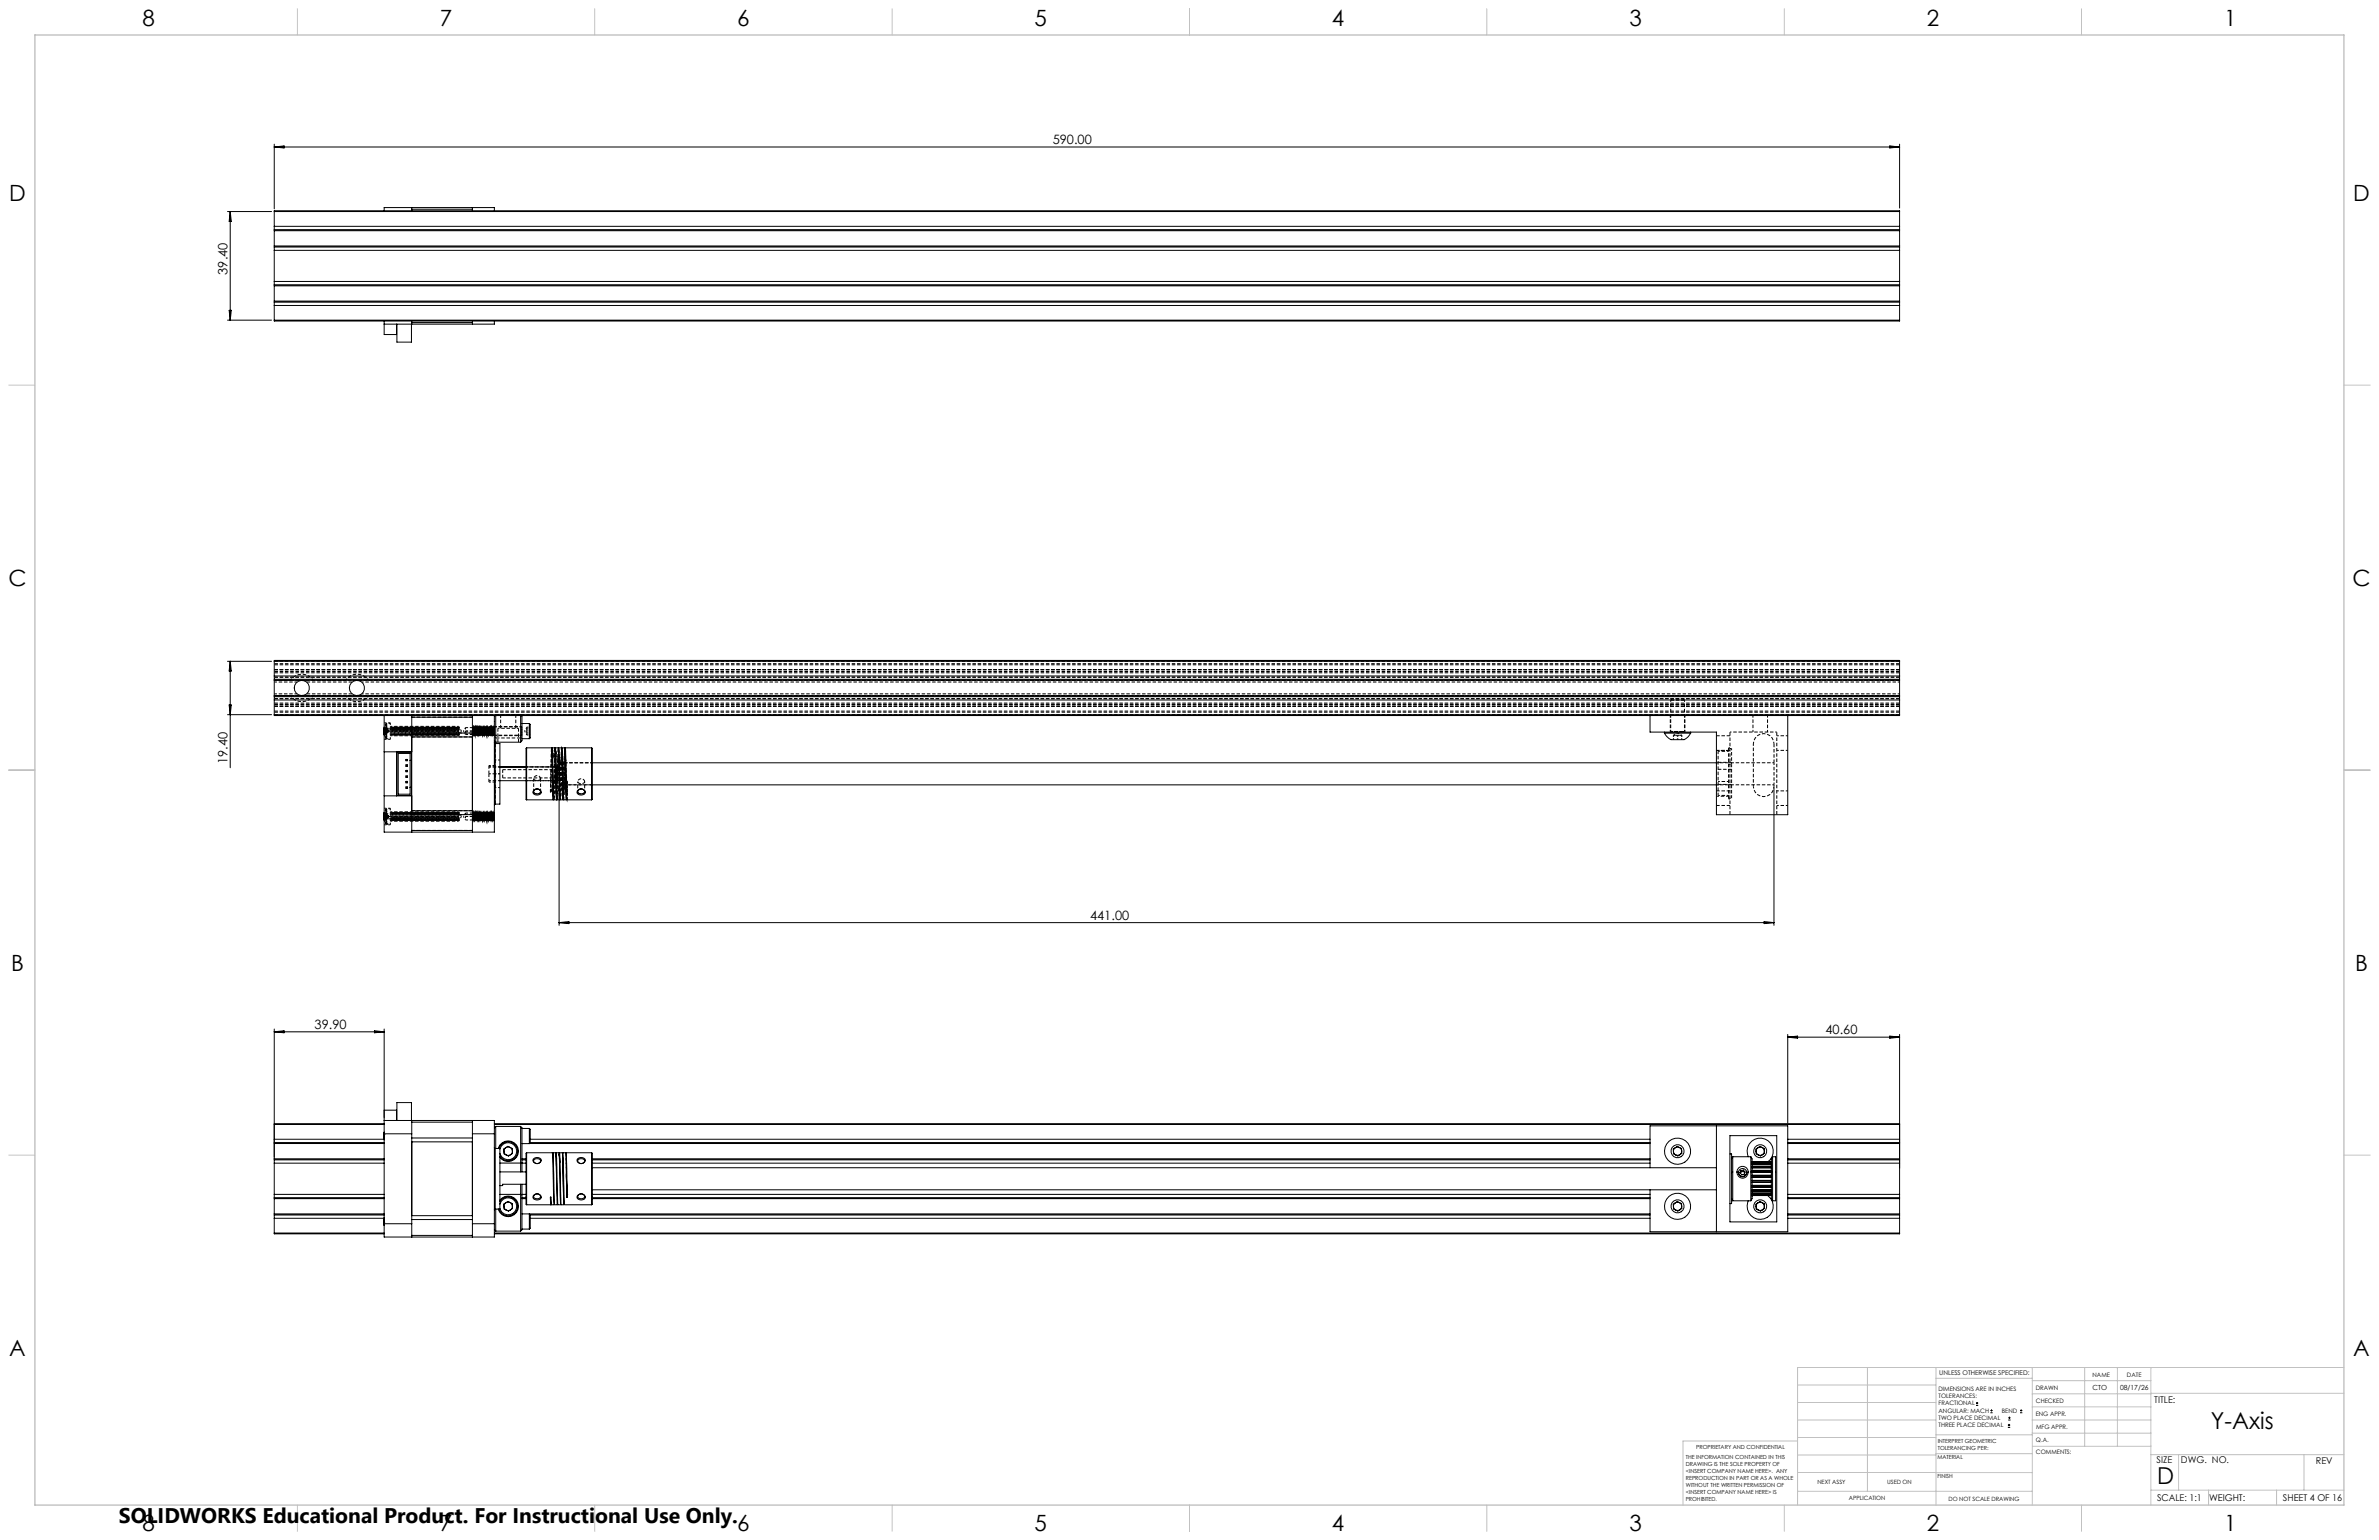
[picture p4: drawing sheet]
<svg xmlns="http://www.w3.org/2000/svg" width="864mm" height="559mm" viewBox="0 0 864 559" stroke-linecap="round" stroke-linejoin="round" font-family="sans-serif">
<defs><g id="words">
<g font-size="8.5">
<text x="802.6" y="518.4">Y-Axis</text>
<text x="783.1" y="538.4">D</text>
</g>
<g font-size="8.1">
<text x="51.7" y="9.3">8</text>
<text x="159.7" y="9.3">7</text>
<text x="267.6" y="9.3">6</text>
<text x="375.6" y="9.3">5</text>
<text x="483.5" y="9.3">4</text>
<text x="591.5" y="9.3">3</text>
<text x="699.4" y="9.3">2</text>
<text x="807.4" y="9.3">1</text>
<text x="3.3" y="72.8">D</text>
<text x="854.2" y="72.8">D</text>
<text x="3" y="212.5">C</text>
<text x="853.9" y="212.5">C</text>
<text x="4" y="352.2">B</text>
<text x="854.9" y="352.2">B</text>
<text x="3.3" y="491.9">A</text>
<text x="854.2" y="491.9">A</text>
<text x="51.7" y="555.4">8</text>
<text x="159.7" y="555.4">7</text>
<text x="267.6" y="555.4">6</text>
<text x="375.6" y="555.4">5</text>
<text x="483.5" y="555.4">4</text>
<text x="591.5" y="555.4">3</text>
<text x="699.4" y="555.4">2</text>
<text x="807.4" y="555.4">1</text>
</g>
<text font-size="7.7" x="43.2" y="552.5">SOLIDWORKS Educational Product. For Instructional Use Only.</text>
<g font-size="4.7">
<text x="382.1" y="52.3">590.00</text>
<text x="82.6" y="99.7" transform="rotate(-90 82.6 99.7)">39.40</text>
<text x="82.6" y="277.3" transform="rotate(-90 82.6 277.3)">19.40</text>
<text x="395.7" y="333.7">441.00</text>
<text x="114.2" y="373.4">39.90</text>
<text x="662.6" y="375.3">40.60</text>
</g>
<g font-size="3.4">
<text x="782" y="508.9">TITLE:</text>
<text x="782.9" y="531">SIZE</text>
<text x="791.7" y="531">DWG. NO.</text>
<text x="840.7" y="531.1">REV</text>
<text x="783" y="544.6">SCALE: 1:1</text>
<text x="801.9" y="544.7">WEIGHT:</text>
<text x="828.7" y="544.6">SHEET 4 OF 16</text>
</g>
<g font-size="2.5">
<text x="759.6" y="504.2">CTO</text>
<text x="769.6" y="504.3">08/17/26</text>
</g>
<text font-size="2.4" x="704" y="499.1">UNLESS OTHERWISE SPECIFIED:</text>
<g font-size="2.2">
<text x="759.6" y="499.5">NAME</text>
<text x="772.1" y="499.6">DATE</text>
<text x="703.7" y="504.7">DIMENSIONS ARE IN INCHES</text>
<text x="703.7" y="507.3">TOLERANCES:</text>
<text x="703.7" y="510">FRACTIONAL</text>
<text x="739" y="504.3">DRAWN</text>
<text x="739.1" y="509.2">CHECKED</text>
<text x="703.7" y="512.6">ANGULAR: MACH</text>
<text x="703.7" y="515.3">TWO PLACE DECIMAL</text>
<text x="726.7" y="512.6">BEND</text>
<text x="739" y="513.8">ENG APPR.</text>
<text x="703.7" y="517.9">THREE PLACE DECIMAL</text>
<text x="739.1" y="518.6">MFG APPR.</text>
<text x="739.1" y="523.3">Q.A.</text>
<text x="739.1" y="527.5">COMMENTS:</text>
</g>
<g font-size="2.1">
<text x="659.7" y="538.6">NEXT ASSY</text>
<text x="685.1" y="538.6">USED ON</text>
<text x="671.1" y="544.4">APPLICATION</text>
<text x="707.3" y="544.5">DO NOT SCALE DRAWING</text>
</g>
<g font-size="2">
<text x="615.7" y="525.8">PROPRIETARY AND CONFIDENTIAL</text>
<text x="703.4" y="523.5">INTERPRET GEOMETRIC</text>
<text x="703.4" y="526">TOLERANCING PER:</text>
<text x="612" y="529.4">THE INFORMATION CONTAINED IN THIS</text>
<text x="612" y="531.9">DRAWING IS THE SOLE PROPERTY OF</text>
<text x="703.3" y="529.6">MATERIAL</text>
<text x="612" y="534.5">&lt;INSERT COMPANY NAME HERE&gt;. ANY</text>
<text x="612" y="537">REPRODUCTION IN PART OR AS A WHOLE</text>
<text x="612" y="539.5">WITHOUT THE WRITTEN PERMISSION OF</text>
<text x="703.3" y="536.4">FINISH</text>
<text x="612" y="542">&lt;INSERT COMPANY NAME HERE&gt; IS</text>
<text x="612" y="544.6">PROHIBITED.</text>
</g>
</g></defs>
<g fill="none" stroke="#000" stroke-width=".36">
<path d="M99.6 52.3v23.5M99.6 53.3h590M99.6 53.3l3.5-.3v.7zM686 53l3.6 .3-3.6 .4zM689.6 52.3v23.2M82.6 76.8h16M83.6 76.8v39.4M83.6 76.8l.4 3.5h-.8zM99.6 76.8v-.3h590v.3M99.6 76.8h590M99.6 76.8v39.4M139.5 76.5v-1.2h40v1.2"/>
<path d="M149.5 75.3v1.2M149.5 75.9h22M171.5 75.3v1.2M689.6 76.8v39.4M99.6 82.1h590M99.6 83.3h590M99.6 89.6h590M99.6 90.8h590M99.6 83.7h590M99.6 89.3h590M82.6 116.2h16M83.2 112.6h.8l-.4 3.6z"/>
<path d="M99.6 116.2v.3h590v-.3M99.6 102.1h590M99.6 103.3h590M99.6 109.6h590M99.6 110.8h590M99.6 116.2h590M99.6 109.3h590M99.6 103.7h590M139.5 116.5v4.9h4.5v-3.8M144.1 117.6v6.5h5.3v-6.5M149.5 116.5v1.1M149.5 117.1h22"/>
<path d="M171.5 116.5v1.1M179.5 116.5v1.1h-40M82.6 240h16M83.6 240v38.6M83.6 240l.4 3.5h-.8zM99.6 240v-.4h590v.4M99.6 240v19.3M99.6 240h590M689.6 240v19.3M82.6 259.3h16M83.2 255.8h.8l-.4 3.5zM99.6 259.3v.3h590v-.3"/>
<path d="M99.6 254h590M99.6 259.3h590M99.6 252.8h590M99.6 245.3h590M99.6 246.5h590M99.6 246.9h590M99.6 252.4h590M139.5 259.6v42.3h40v-42.3M149.5 259.6v42.3M171.5 259.6v42.3M179.6 259.6l-.1 .2M180 259.6v9.7"/>
<path d="M189 259.6v9.7M189.3 259.6l.2 9.2-.5 .5M599 259.6v6h24.1v30h25.9v-36M139.3 264.8v.3M139.3 265.1l.1 .2M139.3 264.8h.2M139.3 265.1h.2M139.4 266.3l.1 .4M139.5 263.9l-.2 .9M139.5 264.5v2.1l-.2-.9M139.5 264.5l-.2 .3M139.5 272.8h10"/>
<path d="M139.5 264.5h10M144 272.8v16M144.1 272.9h5.3v15.8h-5.3zM144.6 273.4h4.3v14.8h-4.3zM147.4 277.5h.5v.6h-.5zM147.4 275.6h.5v.4h-.5zM147.4 279.5h.5v.5h-.5zM148.9 275.9h.5M149.5 266h22M149.5 267.4h22M149.5 260.2h22M171.5 264.5h8"/>
<path d="M179.5 269.5l.3 .3M179.5 268.8l.5 .5M179.8 269.8h1.7v22h-1.7M179.8 269.8v11M180 269.3h9M181.5 278.3h9.5M189.5 262.5h2.7M189.5 268h2.7M191.2 271.4v18.8M191.2 271.4l-.2 .1v18.6l.2 .1M191.2 271.4h9M192.2 262.5l.3 .4v4.9l-.3 .2"/>
<path d="M192.2 262.5v5.5M200.2 271.5l.6 18.7M200.4 271.4l.5 18.1 .1 .7h1M200.4 271.4h1M200.4 271.5v.4M200.5 272.7l-.2-.9 .6 18M201.5 271.6l.5 18.6M201.5 271.9l.3 1.3M201.5 271.9l.6 18M201.5 272h.1M202.8 272.6l.1 4.3M203.9 272.9l.5 17-.5-18.4-1.1-.1 .6 18.8"/>
<path d="M204 271.4h1l.6 18.8h-1v-.4l-.6-18.4M204.2 276.8h.1M205.1 272.7l.1-1.3 .6 18.8h9M205.2 271.4h9.6M205.2 276.8h.2M205.3 279.2l-.1-3.1 .4 14M214.8 271.4v18.8M214.8 271.4l.2 .1v18.6l-.2 .1M215 276.8h408.1M604.2 266l.5 .7a3.4 3.4 0 0 0 3.8 1.7h1a3.8 3.8 0 0 0 4.2-2.4M604.2 266h9.5M604.2 265.6v.4"/>
<path d="M613.7 265.6v.4M139.3 296.8l.2 .9M139.3 296.5v.3M139.3 295.8l.2-.8v2.1l-.2-.3M139.3 295.8h.1M139.3 296.8h.2M139.3 296.5h.2M139.4 296.3l-.1 .2M139.5 294.9l-.2 .9M139.5 288.8h10M139.5 297.1h10M147.4 281.6h.5v.4h-.5z"/>
<path d="M147.4 283.5h.5v.6h-.5zM147.4 285.5h.5v.5h-.5zM148.9 285.7h.5M149.5 294.2h22M149.5 295.6h22M171.5 297.1h8M179.5 280.8h.3M179.8 291.8l-.3 .3M179.8 280.8v11M181.5 283.3h9.5M193.9 286.6a1.5 1.5 0 0 1 1.7-.2 1.5 1.5 0 0 1 .8 1.5 1.77 1.77 0 0 1-3-.4zM193.9 286.8a1.17 1.17 0 0 1 1.5-.5 1.17 1.17 0 0 1 .6 1.4 1.48 1.48 0 0 1-2.3-.4z"/>
<path d="M200.9 289.7l-.1 .6-9.6-.1M200.9 289.6h.1M201 289.6l-.1 .2M202.1 289.8l-.1 .5M202.1 289.7h.1M203 285.8v50M203.3 289.8l-.1 .5-1-.1-.6-18.8h1l.1 .2 .5 18.5M203.4 290.2h1M204.4 290.2h.1M209.9 286.6a1.47 1.47 0 0 1 1.7-.2 1.47 1.47 0 0 1 .8 1.5 1.74 1.74 0 0 1-3-.4zM209.9 286.8a1.16 1.16 0 0 1 1.5-.5 1.16 1.16 0 0 1 .6 1.4 1.27 1.27 0 0 1-1.3 .4 1.27 1.27 0 0 1-.9-1.2zM215 284.8h408.1"/>
<path d="M644 285.8v50M149.5 301.3h22M203 334.8h441M203 334.8l3.5-.4v.7zM640.4 334.4l3.6 .4-3.6 .3zM99.6 373.4v74M99.6 374.4l3.5-.4v.8zM99.6 374.4h39.9M135.9 374l3.6 .4-3.6 .4zM139.5 373.4v75.5h40v-42.3h-40M649 375.4v32.1M649 376.3h40.6"/>
<path d="M649 376.3l3.5-.3v.7zM686 376l3.6 .3-3.6 .4zM689.6 375.4v72M99.6 413.4h39.8M99.6 414.6h39.9M99.6 414.9h39.9M139.3 412.7l.2 .9M139.3 411.8h.1M139.3 412.4v.3M139.3 412.7h.2M139.3 412.4h.2M139.4 412.2l-.1 .2"/>
<path d="M139.5 410.8l-.2 1M139.5 407.7h-39.9v.3h39.9M139.5 410.9v2.1l-.2-.3M139.5 410.9l-.2 .9M139.5 402.8h4.5v3.8M139.5 411.4h10M144.1 406.6v-6.5h5.3v6.5M149.5 406.6v42.3M149.5 414.3h22M149.5 412.9h22M149.5 407.2h22M171.5 406.6v42.3"/>
<path d="M171.5 411.4h8M179.5 407.7h510.1v.3h-510.1M179.5 416.4l.3 .3M179.8 416.7v22M179.8 416.7h1.7v22h-1.7M180 408.7v8M180 408.7h9M180 408.7l-.5 .5M180.9 416.7a3.7 3.7 0 0 1 5.3-2.3 3.7 3.7 0 0 1 1.1 5.8 3.7 3.7 0 0 1-5.8-.2M181.1 416.7a3.5 3.5 0 0 1 5.2-2 3.5 3.5 0 0 1 .7 5.5 3.5 3.5 0 0 1-5.5-.7M181.5 416.9a3.1 3.1 0 0 1 4.7-1.7 3.1 3.1 0 0 1 0 5.1 3.1 3.1 0 0 1-4.7-1.8M182.9 416.9l1.5-.9 1.5 .7 .2 1.8-1.5 1-1.6-.8z"/>
<path d="M189 408.7v13.3M189 408.7l.5 .5v12.7M189.5 409.5h2.7M189.5 415h2.7M191.2 418.3l9.4 .1M191.2 418.3v18.9M191.2 418.3l-.2 .2v18.5l.2 .2M192.2 409.5v5.5M192.2 409.5l.3 .3v4.9l-.3 .3M192.2 414.9h406.8M192.5 413.4h406.5M192.5 414.6h406.5"/>
<path d="M200.6 418.7l.5 18.5h-1l-.1-2.8h-.2l.1 2.7M200.6 418.4h-.1M200.6 418.7l.2 1M200.7 418.3l.6 18.8M201.8 418.5l-.1-.2h-1v.7l-.1-.2M201.8 418.4l.5 18.7M201.8 418.7l.2 4.4M201.8 418.8l.3 1.6M201.9 419.2v-.9l.6 18.8M201.9 418.3h1M202.9 418.3h.1M203 418.5l.5 18.6-1 .1"/>
<path d="M203 418.9l.3 2.9M203 418.9l.1 .7M203 419.2l.1-.9h1l.6 18.7-.4-16.9M203.1 418.3l.6 18.6v.3h1M204.3 418.3l.6 18.8M204.3 418.3h1M205.3 418.3l.5 16.1M205.5 418.4l.3 16M205.5 418.3h9.3M214.8 418.3v18.9M214.8 418.3l.2 .2v18.5l-.2 .2M607.4 416.9l1.5-.9 1.5 .8 .1 1.7-1.4 1-1.6-.8z"/>
<path d="M623.1 408.5v38.4M628 418.7h.6v18h-.6M628 412.1h17v31.3h-17zM629 419.7v5.6M629 419.7h6.6M629 419.7l-.4 .8M634.6 419.7a4.8 4.8 0 0 1 2.1-6.2 4.8 4.8 0 0 1 6.4 1.8 4.8 4.8 0 0 1-1.5 6.4M635.6 419.7v16M635.6 419.7l.4 .8v14.4l-.4 .8M637.4 416.9l1.5-.9 1.5 .8 .1 1.7-1.4 1-1.6-.8zM643.5 419.7h1.1v16h-1.1M643.5 419.7v5.6"/>
<path d="M643.5 419.7l-.5 .8v5M649 413.4h40.6M649 414.6h40.6M649 414.9h40.6M99.6 433.4h39.9M99.6 434.6h39.9M99.6 422.1h39.9M99.6 420.9h39.9M99.6 420.5h39.9M99.6 434.9h39.9M179.8 438.7l-.3 .3M180 438.7v8"/>
<path d="M181.5 437a3.1 3.1 0 0 1 4.7-1.8 3.1 3.1 0 0 1 0 5.1 3.1 3.1 0 0 1-4.7-1.8M181.5 435.9a3.5 3.5 0 0 1 5.4-.6 3.5 3.5 0 0 1-.7 5.4 3.5 3.5 0 0 1-5.1-2M181.5 435.5a3.7 3.7 0 0 1 5.8-.2 3.7 3.7 0 0 1-1.1 5.7 3.7 3.7 0 0 1-5.3-2.3M181.5 425.2h9.5M181.5 422h7.5M181.5 433.4h7.5M182.9 436.9l1.5-.9 1.5 .7 .2 1.8-1.5 1-1.6-.8zM189 429.7v3.7M189 422v3.2M189 433.4l.5 .1M189 433.4v13.3M189.5 421.9v3.3"/>
<path d="M189.5 429.7v3.8M189.5 421.9l-.5 .1M189.5 433.5v12.7l-.5 .5M189.5 433.4h1.5M189.5 434.6h1.5M189.5 422.1h1.5M189.5 420.9h1.5M189.5 420.5h1.5M189.5 434.9h1.5M191 429.7h-8.5v.5h-1M191.2 437.2h8.7M193.8 420.9a1.29 1.29 0 0 1 1.4-.5 1.29 1.29 0 0 1 .9 1.1 1.25 1.25 0 0 1-1.4 .7 1.25 1.25 0 0 1-.9-1.3z"/>
<path d="M193.9 433.6a1.5 1.5 0 0 1 1.7-.3 1.5 1.5 0 0 1 .8 1.5 1.77 1.77 0 0 1-3-.4zM193.9 420.3a1.74 1.74 0 0 1 2.6 .7 1.48 1.48 0 0 1-1.7 1.2 1.48 1.48 0 0 1-1.2-1.6zM193.9 433.7a1.17 1.17 0 0 1 1.5-.5 1.17 1.17 0 0 1 .6 1.4 1.48 1.48 0 0 1-2.3-.4zM199.9 434.4l.2 2.2M199.9 437.2h.1M201.3 437.2h1M204.3 420.2l.2 4.5M204.3 420.9h.2M204.9 437.2h9.9M205.5 420.9h.2M205.5 420.5h.1M205.5 422.1h.2"/>
<path d="M205.5 423.7h.1M205.7 431.7h.1M205.7 433.4h.1M205.8 434.1l-.2-8.2 .2 8.5M209.5 420.6a1.8 1.8 0 0 1 3 .4 1.5 1.5 0 0 1-1.7 1.2 1.5 1.5 0 0 1-1.3-1.6zM209.9 433.6a1.47 1.47 0 0 1 1.7-.3 1.47 1.47 0 0 1 .8 1.5 1.74 1.74 0 0 1-3-.4zM209.9 433.7a1.16 1.16 0 0 1 1.5-.5 1.16 1.16 0 0 1 .6 1.4 1.27 1.27 0 0 1-1.3 .4 1.27 1.27 0 0 1-.9-1.1zM209.9 420.8a1.48 1.48 0 0 1 2.3 .4 1.18 1.18 0 0 1-1.4 1 1.18 1.18 0 0 1-.9-1.4zM215 423.7h408.1M215 431.7h408.1M215 433.4h384M215 434.6h384"/>
<path d="M215 422.1h384M215 420.9h384M215 420.5h384M215 434.9h384M599 423.7v-15.2h50v38.4h-50v-15.2M607.4 437l1.5-1 1.5 .8 .1 1.7-1.4 1-1.6-.8zM628.6 434.9l.4 .8M629 425.3v10.4M629 435.7h6.6M629 425.3l-.4 .2M630.5 425.3a2.07 2.07 0 0 0 2.1 2.2 2.07 2.07 0 0 0 2-2.2M630.5 425.3a2.06 2.06 0 0 1 2.1-2.1 2.06 2.06 0 0 1 2 2.1"/>
<path d="M630.5 425.3l.6 .2M631.1 425.5h.1M631.1 425.5a1.5 1.5 0 0 0 1.5 1.5 1.5 1.5 0 0 0 1.5-1.5M631.2 425.1l-.1 .4M632 424.8v.4M632 425.2l-.2 .5M632.9 424.6l-.9 .2M632.9 424.6l.6 .7-.3 .8-.9 .2-.7-.7 .4-.8M632.9 425.1l.4 .5M632.9 424.6v.5M632.9 425.1l-.9 .1M634 425l.1 .5"/>
<path d="M634.1 425.5h.1M634.1 425.4v.2M634.6 425.3l-.5 .2M636 427.2h7M636 428.3h7M636 429h7M636 426.4h7M636 424.7h7M636 430.8h7M636 423.2h7M636 432.2h7M636 422.2h7"/>
<path d="M636 433.3h7M636 421.6h7M636 433.8h7M636 421.4l.3 .2M636 428.5h7M636 428.9h7M636 426.6h7M636 427h7M636 430.1h7M636 425.4h7M636 430.3h7M636 430.7h7"/>
<path d="M636 425.2h7M636 424.8h7M636 431.7h7M636 423.8h7M636 423.6h7M636 431.9h7M636 432.8h7M636 422.6h7M636 422.4h7M636 433.1h7M636 422h7M636 433.5h7"/>
<path d="M636 421.7h7M636 433.7h7M636.3 433.8l-.3 .2M637.4 437l1.5-1 1.5 .8 .1 1.7-1.4 1-1.6-.8zM641.6 433.8a4.8 4.8 0 0 1 1.4 6.4 4.8 4.8 0 0 1-6.3 1.7 4.8 4.8 0 0 1-2.1-6.2M643 425.5v9.4l.5 .8M643.5 425.3v10.4M643.5 425.3l-.5 .2M649 433.4h40.6M649 434.6h40.6M649 422.1h40.6M649 420.9h40.6"/>
<path d="M649 420.5h40.6M649 434.9h40.6M99.6 447.4v.3h39.9M99.6 440.5h39.9M99.6 442.1h39.8M99.6 440.9h39.9M99.6 447.4h39.9M139.3 442.7l.2-.3v.7M139.3 442.7v.3M139.3 443l.1 .2M139.3 443.7l.2 .9M139.3 443.7h.1"/>
<path d="M139.3 442.7l.2 .1M139.3 443h.2M139.4 444.2l.1 .4M139.5 441.8l-.2 .9M139.5 443.1v1.5M139.5 444h10M149.5 441.1h22M149.5 442.5h22M149.5 448.3h22M171.5 444h8M179.5 446.2l.5 .5M179.5 447.4h510.1"/>
<path d="M180 446.7h9M189.5 440.5h409.5M189.5 446h2.7M192.2 440.5l.3 .3v3.3a1.72 1.72 0 0 1-.3 1.9zM192.5 442.1h406.5M192.5 440.9h406.5M649 440.5h40.6M649 442.1h40.6M649 440.9h40.6M689.6 447.4v.3h-510.1M717.3 510h.8M717.3 509.1h.8"/>
<path d="M717.7 508.7v.9M722.5 512.6h.8M722.5 511.8h.8M722.9 511.4v.8M728.9 517.9h.8M728.9 517.1h.8M729 515.3h.9M729 514.5h.9M729.3 516.7v.8M729.4 514v.9M733.3 512.6h.8M733.3 511.8h.8"/>
<path d="M733.7 511.4v.8"/>
<circle cx="109.6" cy="249.6" r="2.75"/>
<circle cx="129.6" cy="249.6" r="2.75"/>
<circle cx="184.5" cy="417.7" r="1.53"/>
<circle cx="609" cy="417.7" r="2.38"/>
<circle cx="609" cy="417.7" r="1.51"/>
<circle cx="609" cy="417.7" r="4.7"/>
<circle cx="639" cy="417.7" r="1.51"/>
<circle cx="639" cy="417.7" r="2.37"/>
<circle cx="184.5" cy="437.7" r="1.53"/>
<circle cx="609" cy="437.7" r="2.38"/>
<circle cx="609" cy="437.7" r="1.5"/>
<circle cx="609" cy="437.7" r="4.7"/>
<circle cx="632.5" cy="425.5" r="1.45"/>
<circle cx="639" cy="437.7" r="2.37"/>
<circle cx="639" cy="437.7" r="1.51"/>
</g>
<g fill="none" stroke="#000" stroke-width=".36" stroke-dasharray="1.3 .6" stroke-dashoffset=".5" stroke-linecap="butt">
<path d="M105.4 246.9a5 5 0 0 1 8.4 0M113.8 252.4h11.6M113.8 252.4a5 5 0 0 1-8.4 0M113.8 246.9h11.6M125.4 246.9a5 5 0 0 1 8.4 0M133.8 252.4a5 5 0 0 1-8.4 0M606.3 259.6v6M611 253.6h-4.1M636.3 259.6v6M139.5 268.3h2.2M141.7 265.3h-2.2M141.7 268.3v-6"/>
<path d="M141.7 262.3h-2.2M141.7 267h7.8M142 264.7v-.9M142.4 264.7v-.9M142.5 264.7v-.9M142.9 264.7v-.9M143 264.7v-.9M143.4 264.7v-.9M143.5 264.7v-.9M143.9 264.7v-.9M144 264.7v-.9M144.4 264.7v-.9"/>
<path d="M144.5 264.7v-.9M144.9 264.7v-.9M145 264.7v-.9M145.4 264.7v-.9M145.5 264.7v-.9M145.9 264.7v-.9M146 264.7v-.9M146.4 264.7v-.9M146.5 264.7v-.9M146.9 264.7v-.9M147 264.7v-.9M147.4 264.7v-.9"/>
<path d="M147.5 264.7v-.9M147.9 264.7v-.9M148 264.7v-.9M148.4 264.7v-.9M148.5 264.7v-.9M148.9 264.7v-.9M149 264.7v-.9M149.4 264.7v-.9M149.5 265.3h-7.8M149.5 263.6h-7.8M149.5 264.7v-.9M149.9 264.7v-.9"/>
<path d="M150 264.7v-.9M150.4 264.7v-.9M150.5 264.7v-.9M150.9 264.7v-.9M151 264.7v-.9M151.4 264.7v-.9M151.5 264.7v-.9M151.9 264.7v-.9M152 264.7v-.9M152.4 264.7v-.9M152.5 264.7v-.9M152.9 264.7v-.9"/>
<path d="M153 264.7v-.9M153.4 264.7v-.9M153.5 264.7v-.9M153.9 264.7v-.9M154 264.7v-.9M154.4 264.7v-.9M154.5 264.7v-.9M154.9 264.7v-.9M155 264.7v-.9M155.4 264.7v-.9M155.5 264.7v-.9M155.9 264.7v-.9"/>
<path d="M156 264.7v-.9M156.4 264.7v-.9M156.5 264.7v-.9M156.9 264.7v-.9M157 264.7v-.9M157.4 264.7v-.9M157.5 264.7v-.9M157.9 264.7v-.9M158 264.7v-.9M158.4 264.7v-.9M158.5 264.7v-.9M158.9 264.7v-.9"/>
<path d="M159 264.7v-.9M159.4 264.7v-.9M159.5 264.7v-.9M159.9 264.7v-.9M160 264.7v-.9M160.4 264.7v-.9M160.5 264.7v-.9M160.9 264.7v-.9M161 264.7v-.9M161.4 264.7v-.9M161.5 264.7v-.9M161.9 264.7v-.9"/>
<path d="M162 264.7v-.9M162.4 264.7v-.9M162.5 264.7v-.9M162.9 264.7v-.9M163 264.7v-.9M163.4 264.7v-.9M163.5 264.7v-.9M163.9 264.7v-.9M164 264.7v-.9M164.4 264.7v-.9M164.5 264.7v-.9M164.9 264.7v-.9"/>
<path d="M165 264.7v-.9M165.4 264.7v-.9M165.5 264.7v-.9M165.9 264.7v-.9M166 264.7v-.9M166.4 264.7v-.9M166.5 264.7v-.9M171.7 264l-.2 2.1M177.5 278.3h4M177.8 266.8h11.6M181.5 278.3h-4M189.4 266.3v-2.5v3v-.5"/>
<path d="M189.4 263.8h-11.6M201.9 278.4l-1.4-5.8M202.5 278.3v5v-1M202.5 279.3v-1M203.2 276.8l.5 7.9M205.3 276.8h-1M205.4 276.8l-.5 7.8M610.4 265.4h-3.9h4.9h-1M611.6 265.6v-6M627.5 277.3h1.1M628.6 271.6h-1.1M636.5 269.9a3.8 3.8 0 0 1 3.7-3.7 3.8 3.8 0 0 1 3.8 3.7"/>
<path d="M641.6 265.6v-6M645 272.3h4M649 267h-4M139.5 297.4l-.2-.9M139.5 295.2l-.2 .9M139.5 299.3h2.2M141.7 296.3h-2.2M141.7 299.3v-6M141.7 293.3h-2.2M141.7 298h7.8M142.4 297.8v-1M142.9 297.8v-1"/>
<path d="M143.4 297.8v-1M143.9 297.8v-1M144.4 297.8v-1M144.9 297.8v-1M145.4 297.8v-1M145.9 297.8v-1M146.4 297.8v-1M146.9 297.8v-1M147.4 297.8v-1M147.9 297.8v-1M148.4 297.8v-1M148.9 297.8v-1"/>
<path d="M149.4 297.8v-1M149.5 296.3h-7.8M149.5 294.6h-7.8M149.9 297.8v-1M150.4 297.8v-1M150.9 297.8v-1M151.4 297.8v-1M151.9 297.8v-1M152.4 297.8v-1M152.9 297.8v-1M153.4 297.8v-1M153.9 297.8v-1"/>
<path d="M154.4 297.8v-1M154.9 297.8v-1M155.4 297.8v-1M155.9 297.8v-1M156.4 297.8v-1M156.9 297.8v-1M157.4 297.8v-1M157.9 297.8v-1M158.4 297.8v-1M158.9 297.8v-1M159.4 297.8v-1M159.9 297.8v-1"/>
<path d="M160.4 297.8v-1M160.9 297.8v-1M161.4 297.8v-1M161.9 297.8v-1M162.4 297.8v-1M162.9 297.8v-1M163.4 297.8v-1M163.9 297.8v-1M164.4 297.8v-1M164.9 297.8v-1M165.4 297.8v-1M165.9 297.8v-1"/>
<path d="M166.4 297.8v-1M171.7 295l-.2 2.1M177.5 283.3h4M200 280.4l-.1 2.2M200 287.5l.4-15.6M201.2 281.5l-.2 8M203.4 290.3l.6-6M203.7 284.7l.5-7.8M627.5 289.6h1.1M644 285.3a3.8 3.8 0 0 1-3.8 3.8 3.8 3.8 0 0 1-3.7-3.8M645 292.3h4M649 287h-4"/>
</g>
<g fill="none" stroke="#000" stroke-width=".36" stroke-dasharray="1.3 .6" stroke-dashoffset=".1" stroke-linecap="butt">
<path d="M149.5 260.2h22M149.5 266h22M149.5 267.4h22M171.7 266.8l.2-2.9M172.7 266.8l.2-2.9M173.7 266.8l.2-3M174.2 266.8l.2-2.9M174.3 266.8l.2-3M175.7 266.8l.2-2.9M175.8 266.8l.2-3.1M176.7 266.8l.3-3M177.2 266.8l.2-2.9"/>
<path d="M177.3 266.8l.2-3M177.5 277.8v3M177.8 263.8v3M178.7 266.8l.2-3M179.2 266.8l.3-3.1M179.3 266.8l.2-3M200.3 271.9l-.2 5M201.8 278.3h-10.6M202.8 278.4l-.4 4.8M623.1 272.3h4.9M623.7 279.2h4.9M628 267h-4.9"/>
<path d="M628.6 276.6h-4.9M644 269.9v6.9M142 297.8v-3M142.5 297.8v-3M143 297.8v-3M143.5 297.8v-3M144 297.8v-3M144.5 297.8v-3M145 297.8v-3M145.5 297.8v-3M146 297.8v-3M146.5 297.8v-3"/>
<path d="M147 297.8v-3M147.5 297.8v-3M148 297.8v-3M148.5 297.8v-3M149 297.8v-3M149.5 295.6h22M149.5 294.2h22M149.5 297.8v-3M150 297.8v-3M150.5 297.8v-3M151 297.8v-3M151.5 297.8v-3"/>
<path d="M152 297.8v-3M152.5 297.8v-3M153 297.8v-3M153.5 297.8v-3M154 297.8v-3M154.5 297.8v-3M155 297.8v-3M155.5 297.8v-3M156 297.8v-3M156.5 297.8v-3M157 297.8v-3M157.5 297.8v-3"/>
<path d="M158 297.8v-3M158.5 297.8v-3M159 297.8v-3M159.5 297.8v-3M160 297.8v-3M160.5 297.8v-3M161 297.8v-3M161.5 297.8v-3M162 297.8v-3M162.5 297.8v-3M163 297.8v-3M163.5 297.8v-3"/>
<path d="M164 297.8v-3M164.5 297.8v-3M165 297.8v-3M165.5 297.8v-3M166 297.8v-3M166.5 297.8v-3M171.7 297.8l.2-2.9M172.7 297.8l.2-2.9M173.7 297.8l.2-3M174.2 297.8l.2-2.9M174.3 297.8l.2-3M175.7 297.8l.2-2.9"/>
<path d="M175.8 297.8l.2-3.1M176.7 297.8l.3-3M177.2 297.8l.3-3M177.3 297.8l.2-3M177.5 280.8v3M178.2 297.7l.3-2.9M178.7 297.8l.3-3M179.2 297.8l.3-3.1M179.3 297.8l.2-3M182.5 282.3v-3M196.2 282.5a1.21 1.21 0 0 0-1.3-1.1 1.21 1.21 0 0 0-1.1 1.5 1.71 1.71 0 0 0 2.4-.4M196.2 287.3a1.38 1.38 0 0 1-1.2 .8 1.38 1.38 0 0 1-1.3-.8 1.29 1.29 0 0 1 1.3-1 1.29 1.29 0 0 1 1.2 1"/>
<path d="M199.9 282.6l-.1 4.9M202.3 284.6l-.1 4.8M204.6 290.3l.4-6.9M204.8 283.5l.4-6.7M206 283.6l-.1 1.2-.3-5.5M212.2 283.6a1.35 1.35 0 0 1-1.3 .7 1.35 1.35 0 0 1-1.1-.9 1.29 1.29 0 0 1 1.3-.8 1.29 1.29 0 0 1 1.1 1M212.2 287.3a1.38 1.38 0 0 1-1.2 .8 1.38 1.38 0 0 1-1.3-.8 1.29 1.29 0 0 1 1.3-1 1.29 1.29 0 0 1 1.2 1M623.1 292.3h4.9M623.7 284.6h4.9M628 287h-4.9M149.5 301.3h22"/>
</g>
<g fill="none" stroke="#000" stroke-width=".36" stroke-dasharray="1.3 .6" stroke-dashoffset=".4" stroke-linecap="butt">
<path d="M142.2 266.4v-2.3M142.7 266.4v-2.3M143.2 266.4v-2.3M143.7 266.4v-2.3M144.2 266.4v-2.3M144.7 266.4v-2.3M145.2 266.4v-2.3M145.7 266.4v-2.3M146.2 266.4v-2.3M146.7 266.4v-2.3M147.2 266.4v-2.3M147.7 266.4v-2.3"/>
<path d="M148.2 266.4v-2.3M148.7 266.4v-2.3M149.2 266.4v-2.3M149.7 266.4v-2.3M150.2 266.4v-2.3M150.7 266.4v-2.3M151.2 266.4v-2.3M151.7 266.4v-2.3M152.2 266.4v-2.3M152.7 266.4v-2.3M153.2 266.4v-2.3M153.7 266.4v-2.3"/>
<path d="M154.2 266.4v-2.3M154.7 266.4v-2.3M155.2 266.4v-2.3M155.7 266.4v-2.3M156.2 266.4v-2.3M156.7 266.4v-2.3M157.2 266.4v-2.3M157.7 266.4v-2.3M158.2 266.4v-2.3M158.7 266.4v-2.3M159.2 266.4v-2.3M159.7 266.4v-2.3"/>
<path d="M160.2 266.4v-2.3M160.7 266.4v-2.3M161.2 266.4v-2.3M161.7 266.4v-2.3M162.2 266.4v-2.3M162.7 266.4v-2.3M163.2 266.4v-2.3M163.7 266.4v-2.3M164.2 266.4v-2.3M164.7 266.4v-2.3M165.2 266.4v-2.3M165.7 266.4v-2.3"/>
<path d="M166.2 266.4v-2.3M166.7 266.5v-2.4M171.6 265.3l.2 1.5 .2-3.1 .1 1.6M172.1 265.3l.2 1.5 .2-3.1 .1 1.6M173.1 265.3l.2 1.5 .2-3.1 .1 1.6M173.6 265.3l.2 1.5 .2-3.1 .1 1.6M176.1 264.1l-.2 2.4M176.6 266.4l.2-2.4M177.5 264.1v2.4M178.1 266.4l.2-2.4M178.1 265.3l.2 1.5 .2-3.1 .1 1.6M179.4 265.3l.1 .8"/>
<path d="M179.5 266.9h10M180 267.8l-.5-.5M189.5 263.6h-10M189.5 267.3l-.5 .5M191.2 264.9v.8M191.2 264.2v.7M203 278.8l-.5-.5M203.8 271.4l-.4 15.6M204.2 276.8h-.7M205.2 276.8h-.8M607.4 266.8h.8M608.2 266.8h.7"/>
<path d="M608.9 266.8h.8M609.7 266.8h.7M139.3 296.8l.2 .8M142.2 297.5v-.8M142.7 297.5v-.8M143.2 297.5v-.8M143.7 297.5v-.8M144.2 297.5v-.8M144.7 297.5v-.8M145.2 297.5v-.8M145.7 297.5v-.8M146.2 297.5v-.8"/>
<path d="M146.7 297.5v-.8M147.2 297.5v-.8M147.7 297.5v-.8M148.2 297.5v-.8M148.7 297.5v-.8M149.2 297.5v-.8M149.7 297.5v-.8M150.2 297.5v-.8M150.7 297.5v-.8M151.2 297.5v-.8M151.7 297.5v-.8M152.2 297.5v-.8"/>
<path d="M152.7 297.5v-.8M153.2 297.5v-.8M153.7 297.5v-.8M154.2 297.5v-.8M154.7 297.5v-.8M155.2 297.5v-.8M155.7 297.5v-.8M156.2 297.5v-.8M156.7 297.5v-.8M157.2 297.5v-.8M157.7 297.5v-.8M158.2 297.5v-.8"/>
<path d="M158.7 297.5v-.8M159.2 297.5v-.8M159.7 297.5v-.8M160.2 297.5v-.8M160.7 297.5v-.8M161.2 297.5v-.8M161.7 297.5v-.8M162.2 297.5v-.8M162.7 297.5v-.8M163.2 297.5v-.8M163.7 297.5v-.8M164.2 297.5v-.8"/>
<path d="M164.7 297.5v-.8M165.2 297.5v-.8M165.7 297.5v-.8M166.2 297.5v-.8M166.7 297.5v-2.4M171.6 296.3l.2 1.5 .2-3.1 .1 1.6M172.1 296.3l.2 1.5 .2-3.1 .1 1.6M173.1 296.3l.2 1.5 .2-3.1 .1 1.6M173.6 296.3l.2 1.5 .2-3.1 .1 1.6M176.1 295.1l-.2 2.4M176.6 297.4l.2-2.4M178.1 297.4l.2-2.4"/>
<path d="M178.1 296.3l.2 1.5 .2-3.1 .1 1.6M179.4 296.3l.1 .8M200 282.3l-.1 2.4M202.1 289.7l.9-6.2M202.5 283.3l.5-.5M203 284.8h.7M203 284.8h12M203.9 284.7l-.4-7.9M203.9 284.8h.8M204.9 284.8l-.5-8M204.9 284.8h.8M644 284.8v-8"/>
</g>
<g fill="none" stroke="#000" stroke-width=".36" stroke-dasharray="1.3 .6" stroke-linecap="butt">
<path d="M99.6 239.9h590M99.6 255.1h590M99.6 244.1h590M99.6 256.3h590M99.6 258h590M99.6 243h590M99.6 241.2h590M99.6 240.8h590M99.6 245.7h590M99.6 253.5h590M99.6 252.4h590M99.6 255.6h590"/>
<path d="M99.6 243.7h590M99.6 246.9h590M111.3 251.8h16.6M127.9 247.5h-16.6M180 259.3v.3M180 259.3l-.4 .3M181.7 259.3v5M189 259.6v-.3M189 259.3l.3 .3M606.9 253.6l-.4 .5M611.5 254.1h-5M611.5 254.1l-.5-.5"/>
<path d="M689.6 258.4h-590M689.6 259.3h-590M139.4 264.3l.1-.4M139.4 265.3l.1 .1M139.5 264.2v-.3M139.5 266.1l-.2-.3M140 265.3h.3M140 267.9l.3 .2M140.3 262.5l-.3 .1M141 265.5v-.1M141 265v.4M141.7 264.7h.3"/>
<path d="M141.7 266.8h.3M142 266.8v-.1M142 266.7l.2-.3M142 263.8h-.3M142 266.8l.2-.3M142.2 266.5v-.1M142.2 266.5l.2 .3M142.2 264.1l-.2-.3M142.4 264.7h.1M142.4 263.9l-.2 .2M142.4 266.8h.1M142.4 263.8l-.2 .3"/>
<path d="M142.5 266.7l.2-.3M142.5 266.8v-.1M142.5 266.8l.2-.3M142.5 263.8h-.1M142.7 266.5v-.1M142.7 264.1l-.2-.3M142.7 266.5l.2 .3M142.9 264.7h.1M142.9 263.9l-.2 .2M142.9 266.8h.1M142.9 263.8l-.2 .3M143 266.7l.2-.3"/>
<path d="M143 266.8v-.1M143 266.8l.2-.3M143 263.8h-.1M143.2 266.5v-.1M143.2 264.1l-.2-.3M143.2 266.5l.2 .3M143.4 264.7h.1M143.4 263.9l-.2 .2M143.4 266.8h.1M143.4 263.8l-.2 .3M143.5 266.8v-.1M143.5 266.7l.2-.3"/>
<path d="M143.5 263.8h-.1M143.5 266.8l.2-.3M143.7 266.5v-.1M143.7 266.5l.2 .3M143.7 264.1l-.2-.3M143.9 263.9l-.2 .2M143.9 264.7h.1M143.9 263.8l-.2 .3M143.9 266.8h.1M144 266.7l.2-.3M144 266.8v-.1M144 266.8l.2-.3"/>
<path d="M144 263.8h-.1M144.2 266.5v-.1M144.2 266.5l.2 .3M144.2 264.1l-.2-.3M144.4 263.9l-.2 .2M144.4 264.7h.1M144.4 263.8l-.2 .3M144.4 266.8h.1M144.5 266.8v-.1M144.5 266.7l.2-.3M144.5 263.8h-.1M144.5 266.8l.2-.3"/>
<path d="M144.7 266.5v-.1M144.7 266.5l.2 .3M144.7 264.1l-.2-.3M144.9 263.9l-.2 .2M144.9 264.7h.1M144.9 263.8l-.2 .3M144.9 266.8h.1M145 266.7l.2-.3M145 266.8v-.1M145 266.8l.2-.3M145 263.8h-.1M145.2 266.5v-.1"/>
<path d="M145.2 266.5l.2 .3M145.2 264.1l-.2-.3M145.4 263.9l-.2 .2M145.4 264.7h.1M145.4 263.8l-.2 .3M145.4 266.8h.1M145.5 266.7l.2-.3M145.5 266.8v-.1M145.5 266.8l.2-.3M145.5 263.8h-.1M145.7 266.5v-.1M145.7 264.1l-.2-.3"/>
<path d="M145.7 266.5l.2 .3M145.9 264.7h.1M145.9 263.9l-.2 .2M145.9 266.8h.1M145.9 263.8l-.2 .3M146 266.8v-.1M146 266.7l.2-.3M146 263.8h-.1M146 266.8l.2-.3M146.2 266.5v-.1M146.2 266.5l.2 .3M146.2 264.1l-.2-.3"/>
<path d="M146.4 264.7h.1M146.4 263.9l-.2 .2M146.4 266.8h.1M146.4 263.8l-.2 .3M146.5 266.8v-.1M146.5 266.7l.2-.3M146.5 263.8h-.1M146.5 266.8l.2-.3M146.7 266.5v-.1M146.7 264.1l-.2-.3M146.7 266.5l.2 .3M146.9 264.7h.1"/>
<path d="M146.9 263.9l-.2 .2M146.9 266.8h.1M146.9 263.8l-.2 .3M147 266.8v-.1M147 266.7l.2-.3M147 263.8h-.1M147 266.8l.2-.3M147.2 266.5v-.1M147.2 266.5l.2 .3M147.2 264.1l-.2-.3M147.4 264.7h.1M147.4 263.9l-.2 .2"/>
<path d="M147.4 266.8h.1M147.4 263.8l-.2 .3M147.5 266.8v-.1M147.5 266.7l.2-.3M147.5 263.8h-.1M147.5 266.8l.2-.3M147.7 266.5v-.1M147.7 266.5l.2 .3M147.7 264.1l-.2-.3M147.9 263.9l-.2 .2M147.9 264.7h.1M147.9 263.8l-.2 .3"/>
<path d="M147.9 266.8h.1M148 266.7l.2-.3M148 266.8v-.1M148 266.8l.2-.3M148 263.8h-.1M148.2 266.5v-.1M148.2 264.1l-.2-.3M148.2 266.5l.2 .3M148.4 264.7h.1M148.4 263.9l-.2 .2M148.4 266.8h.1M148.4 263.8l-.2 .3"/>
<path d="M148.5 266.7l.2-.3M148.5 266.8v-.1M148.5 266.8l.2-.3M148.5 263.8h-.1M148.7 266.5v-.1M148.7 264.1l-.2-.3M148.7 266.5l.2 .3M148.9 264.7h.1M148.9 263.9l-.2 .2M148.9 266.8h.1M148.9 263.8l-.2 .3M149 266.7l.2-.3"/>
<path d="M149 266.8v-.1M149 266.8l.2-.3M149 263.8h-.1M149.2 266.5v-.1M149.2 264.1l-.2-.3M149.2 266.5l.2 .3M149.4 263.9l-.2 .2M149.4 264.7h.1M149.4 263.8l-.2 .3M149.4 266.8h.1M149.5 266.7l.2-.3M149.5 266.8v-.1"/>
<path d="M149.5 266.8l.2-.3M149.5 263.8h-.1M149.7 266.5v-.1M149.7 264.1l-.2-.3M149.7 266.5l.2 .3M149.9 264.7h.1M149.9 263.9l-.2 .2M149.9 266.8h.1M149.9 263.8l-.2 .3M150 266.7l.2-.3M150 266.8v-.1M150 266.8l.2-.3"/>
<path d="M150 263.8h-.1M150.2 266.5v-.1M150.2 266.5l.2 .3M150.2 264.1l-.2-.3M150.4 264.7h.1M150.4 263.9l-.2 .2M150.4 266.8h.1M150.4 263.8l-.2 .3M150.5 266.8v-.1M150.5 266.7l.2-.3M150.5 263.8h-.1M150.5 266.8l.2-.3"/>
<path d="M150.7 266.5v-.1M150.7 266.5l.2 .3M150.7 264.1l-.2-.3M150.9 263.9l-.2 .2M150.9 264.7h.1M150.9 263.8l-.2 .3M150.9 266.8h.1M151 266.8v-.1M151 266.7l.2-.3M151 263.8h-.1M151 266.8l.2-.3M151.2 266.5v-.1"/>
<path d="M151.2 266.5l.2 .3M151.2 264.1l-.2-.3M151.4 264.7h.1M151.4 263.9l-.2 .2M151.4 266.8h.1M151.4 263.8l-.2 .3M151.5 266.7l.2-.3M151.5 266.8v-.1M151.5 266.8l.2-.3M151.5 263.8h-.1M151.7 266.5v-.1M151.7 264.1l-.2-.3"/>
<path d="M151.7 266.5l.2 .3M151.9 264.7h.1M151.9 263.9l-.2 .2M151.9 266.8h.1M151.9 263.8l-.2 .3M152 266.8v-.1M152 266.7l.2-.3M152 263.8h-.1M152 266.8l.2-.3M152.2 266.5v-.1M152.2 264.1l-.2-.3M152.2 266.5l.2 .3"/>
<path d="M152.4 264.7h.1M152.4 263.9l-.2 .2M152.4 266.8h.1M152.4 263.8l-.2 .3M152.5 266.7l.2-.3M152.5 266.8v-.1M152.5 266.8l.2-.3M152.5 263.8h-.1M152.7 266.5v-.1M152.7 264.1l-.2-.3M152.7 266.5l.2 .3M152.9 263.9l-.2 .2"/>
<path d="M152.9 264.7h.1M152.9 263.8l-.2 .3M152.9 266.8h.1M153 266.8v-.1M153 266.7l.2-.3M153 263.8h-.1M153 266.8l.2-.3M153.2 266.5v-.1M153.2 266.5l.2 .3M153.2 264.1l-.2-.3M153.4 263.9l-.2 .2M153.4 264.7h.1"/>
<path d="M153.4 263.8l-.2 .3M153.4 266.8h.1M153.5 266.8v-.1M153.5 266.7l.2-.3M153.5 263.8h-.1M153.5 266.8l.2-.3M153.7 266.5v-.1M153.7 264.1l-.2-.3M153.7 266.5l.2 .3M153.9 264.7h.1M153.9 263.9l-.2 .2M153.9 266.8h.1"/>
<path d="M153.9 263.8l-.2 .3M154 266.8v-.1M154 266.7l.2-.3M154 263.8h-.1M154 266.8l.2-.3M154.2 266.5v-.1M154.2 266.5l.2 .3M154.2 264.1l-.2-.3M154.4 264.7h.1M154.4 263.9l-.2 .2M154.4 266.8h.1M154.4 263.8l-.2 .3"/>
<path d="M154.5 266.7l.2-.3M154.5 266.8v-.1M154.5 266.8l.2-.3M154.5 263.8h-.1M154.7 266.5v-.1M154.7 264.1l-.2-.3M154.7 266.5l.2 .3M154.9 264.7h.1M154.9 263.9l-.2 .2M154.9 266.8h.1M154.9 263.8l-.2 .3M155 266.7l.2-.3"/>
<path d="M155 266.8v-.1M155 266.8l.2-.3M155 263.8h-.1M155.2 266.5v-.1M155.2 264.1l-.2-.3M155.2 266.5l.2 .3M155.4 264.7h.1M155.4 263.9l-.2 .2M155.4 266.8h.1M155.4 263.8l-.2 .3M155.5 266.8v-.1M155.5 266.7l.2-.3"/>
<path d="M155.5 263.8h-.1M155.5 266.8l.2-.3M155.7 266.5v-.1M155.7 266.5l.2 .3M155.7 264.1l-.2-.3M155.9 264.7h.1M155.9 263.9l-.2 .2M155.9 266.8h.1M155.9 263.8l-.2 .3M156 266.8v-.1M156 266.7l.2-.3M156 263.8h-.1"/>
<path d="M156 266.8l.2-.3M156.2 266.5v-.1M156.2 264.1l-.2-.3M156.2 266.5l.2 .3M156.4 263.9l-.2 .2M156.4 264.7h.1M156.4 263.8l-.2 .3M156.4 266.8h.1M156.5 266.7l.2-.3M156.5 266.8v-.1M156.5 266.8l.2-.3M156.5 263.8h-.1"/>
<path d="M156.7 266.5v-.1M156.7 266.5l.2 .3M156.7 264.1l-.2-.3M156.9 263.9l-.2 .2M156.9 264.7h.1M156.9 263.8l-.2 .3M156.9 266.8h.1M157 266.7l.2-.3M157 266.8v-.1M157 266.8l.2-.3M157 263.8h-.1M157.2 266.5v-.1"/>
<path d="M157.2 264.1l-.2-.3M157.2 266.5l.2 .3M157.4 264.7h.1M157.4 263.9l-.2 .2M157.4 266.8h.1M157.4 263.8l-.2 .3M157.5 266.8v-.1M157.5 266.7l.2-.3M157.5 263.8h-.1M157.5 266.8l.2-.3M157.7 266.5v-.1M157.7 266.5l.2 .3"/>
<path d="M157.7 264.1l-.2-.3M157.9 263.9l-.2 .2M157.9 264.7h.1M157.9 263.8l-.2 .3M157.9 266.8h.1M158 266.7l.2-.3M158 266.8v-.1M158 266.8l.2-.3M158 263.8h-.1M158.2 266.5v-.1M158.2 264.1l-.2-.3M158.2 266.5l.2 .3"/>
<path d="M158.4 264.7h.1M158.4 263.9l-.2 .2M158.4 266.8h.1M158.4 263.8l-.2 .3M158.5 266.8v-.1M158.5 266.7l.2-.3M158.5 263.8h-.1M158.5 266.8l.2-.3M158.7 266.5v-.1M158.7 266.5l.2 .3M158.7 264.1l-.2-.3M158.9 263.9l-.2 .2"/>
<path d="M158.9 264.7h.1M158.9 263.8l-.2 .3M158.9 266.8h.1M159 266.7l.2-.3M159 266.8v-.1M159 266.8l.2-.3M159 263.8h-.1M159.2 266.5v-.1M159.2 264.1l-.2-.3M159.2 266.5l.2 .3M159.4 264.7h.1M159.4 263.9l-.2 .2"/>
<path d="M159.4 266.8h.1M159.4 263.8l-.2 .3M159.5 266.8v-.1M159.5 266.7l.2-.3M159.5 263.8h-.1M159.5 266.8l.2-.3M159.7 266.5v-.1M159.7 264.1l-.2-.3M159.7 266.5l.2 .3M159.9 263.9l-.2 .2M159.9 264.7h.1M159.9 263.8l-.2 .3"/>
<path d="M159.9 266.8h.1M160 266.8v-.1M160 266.7l.2-.3M160 263.8h-.1M160 266.8l.2-.3M160.2 266.5v-.1M160.2 264.1l-.2-.3M160.2 266.5l.2 .3M160.4 263.9l-.2 .2M160.4 264.7h.1M160.4 263.8l-.2 .3M160.4 266.8h.1"/>
<path d="M160.5 266.7l.2-.3M160.5 266.8v-.1M160.5 266.8l.2-.3M160.5 263.8h-.1M160.7 266.5v-.1M160.7 266.5l.2 .3M160.7 264.1l-.2-.3M160.9 263.9l-.2 .2M160.9 264.7h.1M160.9 263.8l-.2 .3M160.9 266.8h.1M161 266.7l.2-.3"/>
<path d="M161 266.8v-.1M161 266.8l.2-.3M161 263.8h-.1M161.2 266.5v-.1M161.2 266.5l.2 .3M161.2 264.1l-.2-.3M161.4 263.9l-.2 .2M161.4 264.7h.1M161.4 263.8l-.2 .3M161.4 266.8h.1M161.5 266.7l.2-.3M161.5 266.8v-.1"/>
<path d="M161.5 266.8l.2-.3M161.5 263.8h-.1M161.7 266.5v-.1M161.7 266.5l.2 .3M161.7 264.1l-.2-.3M161.9 263.9l-.2 .2M161.9 264.7h.1M161.9 263.8l-.2 .3M161.9 266.8h.1M162 266.7l.2-.3M162 266.8v-.1M162 266.8l.2-.3"/>
<path d="M162 263.8h-.1M162.2 266.5v-.1M162.2 266.5l.2 .3M162.2 264.1l-.2-.3M162.4 263.9l-.2 .2M162.4 264.7h.1M162.4 263.8l-.2 .3M162.4 266.8h.1M162.5 266.7l.2-.3M162.5 266.8v-.1M162.5 266.8l.2-.3M162.5 263.8h-.1"/>
<path d="M162.7 266.5v-.1M162.7 264.1l-.2-.3M162.7 266.5l.2 .3M162.9 264.7h.1M162.9 263.9l-.2 .2M162.9 266.8h.1M162.9 263.8l-.2 .3M163 266.8v-.1M163 266.7l.2-.3M163 263.8h-.1M163 266.8l.2-.3M163.2 266.5v-.1"/>
<path d="M163.2 264.1l-.2-.3M163.2 266.5l.2 .3M163.4 264.7h.1M163.4 263.9l-.2 .2M163.4 266.8h.1M163.4 263.8l-.2 .3M163.5 266.8v-.1M163.5 266.7l.2-.3M163.5 263.8h-.1M163.5 266.8l.2-.3M163.7 266.5v-.1M163.7 266.5l.2 .3"/>
<path d="M163.7 264.1l-.2-.3M163.9 264.7h.1M163.9 263.9l-.2 .2M163.9 266.8h.1M163.9 263.8l-.2 .3M164 266.7l.2-.3M164 266.8v-.1M164 266.8l.2-.3M164 263.8h-.1M164.2 266.5v-.1M164.2 266.5l.2 .3M164.2 264.1l-.2-.3"/>
<path d="M164.4 264.7h.1M164.4 263.9l-.2 .2M164.4 266.8h.1M164.4 263.8l-.2 .3M164.5 266.7l.2-.3M164.5 266.8v-.1M164.5 266.8l.2-.3M164.5 263.8h-.1M164.7 266.5v-.1M164.7 264.1l-.2-.3M164.7 266.5l.2 .3M164.9 263.9l-.2 .2"/>
<path d="M164.9 264.7h.1M164.9 263.8l-.2 .3M164.9 266.8h.1M165 266.7l.2-.3M165 266.8v-.1M165 266.8l.2-.3M165 263.8h-.1M165.2 266.5v-.1M165.2 266.5l.2 .3M165.2 264.1l-.2-.3M165.4 263.9l-.2 .2M165.4 264.7h.1"/>
<path d="M165.4 263.8l-.2 .3M165.4 266.8h.1M165.5 266.7l.2-.3M165.5 266.8v-.1M165.5 266.8l.2-.3M165.5 263.8h-.1M165.7 266.5v-.1M165.7 266.5l.2 .3M165.7 264.1l-.2-.3M165.9 263.9l-.2 .2M165.9 264.7h.1M165.9 263.8l-.2 .3"/>
<path d="M165.9 266.8h.1M166 266.7l.2-.3M166 266.8v-.1M166 266.8l.2-.3M166 263.8h-.1M166.2 266.5v-.1M166.2 264.1l-.2-.3M166.2 266.5l.2 .3M166.4 264.7h.1M166.4 263.9l-.2 .2M166.4 266.8h.1M166.4 263.8l-.2 .3"/>
<path d="M166.5 266.7l.2-.3M166.5 266.8v-.1M166.5 266.8l.2-.3M166.5 263.8h-.1M166.7 264.1l-.2-.3M171.5 266.5h.1M171.5 266.5l.2 .3M171.7 264l-.2-.3M171.7 266.8h.1M171.8 266.8l.1-.3M171.8 265.3h.1M171.8 264h-.1"/>
<path d="M171.9 266.5h.2M172 263.7l-.2 .3M172 263.9v-.2M172 266.5l.2 .3M172.2 264l-.2-.3M172.2 266.8l.3-3M172.2 266.8h.1M172.3 266.8l.1-.3M172.3 265.3l-.1-1.3-.3 2.5-.1-1.2M172.3 265.3h.1M172.3 264h-.1M172.4 266.5h.2"/>
<path d="M172.4 265.3l.2 1.2 .2-2.5 .1 1.3M172.5 263.7l-.2 .3M172.5 263.9v-.2M172.5 266.5l.2 .3M172.7 264l-.2-.3M172.7 266.8h.1M172.8 266.8l.1-.3M172.8 265.3h.1M172.8 264h-.1M172.9 266.5h.2M173 263.7l-.2 .3M173 266.5l.2 .3"/>
<path d="M173.2 264l-.2-.3M173.2 266.8h.1M173.3 266.8l.1-.3M173.3 265.3l-.1-1.3-.3 2.5-.1-1.2M173.3 265.3h.1M173.3 264h-.1M173.4 266.5h.2M173.5 263.7l-.2 .3M173.5 263.9v-.2M173.5 266.5l.2 .3M173.7 264l-.2-.3M173.7 266.8h.1"/>
<path d="M173.8 266.8l.1-.3M173.8 265.3l-.1-1.3-.3 2.5-.1-1.2M173.8 265.3h.1M173.8 264h-.1M173.9 266.5h.2M173.9 265.3l.2 1.2 .2-2.5 .1 1.3M174 263.7l-.2 .3M174 263.9v-.2M174 266.5l.2 .3M174.2 264l-.2-.3M174.2 266.8h.1M174.3 266.8l.1-.3"/>
<path d="M174.3 265.3h.1M174.3 264h-.1M174.4 266.5h.2M174.4 265.3l.2 1.2 .2-2.5 .1 1.3M174.5 263.7l-.2 .3M174.5 266.5l.2 .3M174.7 264l-.2-.3M174.7 266.8h.1M174.8 266.8l.1-.3M174.8 265.3h.1M174.8 264h-.1M174.9 266.5h.2"/>
<path d="M175 263.7l-.2 .3M175 266.5l.2 .3M175.2 264l-.2-.3M175.2 266.8l.3-3.1M175.2 266.8h.1M175.3 266.8l.1-.3M175.3 265.3h.1M175.3 264h-.1M175.4 266.5h.2M175.4 265.3l.2 1.2 .2-2.5 .1 1.3M175.5 263.7l-.2 .3M175.5 263.9v-.2"/>
<path d="M175.5 266.5l.2 .3M175.7 264l-.2-.3M175.7 266.8h.1M175.8 266.8l.1-.3M175.8 265.3h.1M175.8 264h-.1M175.9 266.5h.2M176 263.7l-.2 .3M176 263.7v.1M176 266.5l.2 .3M176.2 264l-.2-.3M176.2 266.8h.1"/>
<path d="M176.3 266.8l.1-.3M176.3 265.3h.1M176.3 264h-.1M176.4 266.5h.2M176.5 263.7l-.2 .3M176.5 266.5l.2 .3M176.7 264l-.2-.3M176.7 266.8h.1M176.8 266.8l.1-.3M176.8 265.3h.1M176.8 264h-.1M176.9 266.5h.2"/>
<path d="M177 263.7l-.2 .3M177 263.9v-.2M177 266.5l.2 .3M177.2 264l-.2-.3M177.2 266.8h.1M177.3 266.8l.1-.3M177.3 265.3h.1M177.3 264h-.1M177.4 266.5h.2M177.5 263.7l-.2 .3M177.5 266.5l.3 .3M177.5 266.5l.2 .3"/>
<path d="M177.7 264l-.2-.3M177.7 266.8h.1M177.8 266.8l.1-.3M177.8 263.8l-.3 .3M177.8 265.3h.1M177.8 264h-.1M177.9 266.5h.2M178 263.7l-.2 .3M178 266.5l.2 .3M178.2 264l-.2-.3M178.2 266.8h.1M178.3 266.8l.1-.3"/>
<path d="M178.3 265.3l-.1-1.3-.3 2.5-.1-1.2M178.3 265.3h.1M178.3 264h-.1M178.4 266.5h.2M178.5 263.7l-.2 .3M178.5 263.9v-.2M178.5 266.5l.2 .3M178.7 264l-.2-.3M178.7 266.8h.1M178.8 266.8l.1-.3M178.8 265.3l-.1-1.3-.3 2.5-.1-1.2M178.8 265.3h.1"/>
<path d="M178.8 264h-.1M178.9 266.5h.2M179 263.7l-.2 .3M179 263.9v-.2M179 266.5l.2 .3M179.2 264l-.2-.3M179.2 266.8h.1M179.3 266.8l.1-.3M179.3 265.3h.1M179.3 264h-.1M179.4 266.5h.1M179.5 263.7l-.2 .3"/>
<path d="M179.5 263.7v.1M179.5 266.1l-.1 .4M180.7 264.3v5M187.2 264.3v-5M188.2 269.3v-5M189.4 266.8l.1 .1M189.5 263.7l-.1 .1M191.2 265.7v.5M191.2 264.2v-.2M191.2 266.2v.5M191.2 264v-.2M191.2 278.3l-.2-.2"/>
<path d="M200.2 271.6l-.2 8.8M200.3 271.4l.1 .4M200.4 271.8l-.1 .1M200.4 271.5v-.1M201.4 271.7l-.5 18.4M201.5 272v-.1M202.6 278.3l.4 5M202.6 278.3h-.6M202.8 278.4v-.1M203.2 276.8h-.2M205.3 271.4l-.1-.1M215 276.6l-.2 .2"/>
<path d="M606.5 265.4l-.2 .2M610.4 266.8h.1M611.7 265.6l-.2-.2M628 271.3h-.5M139.3 295.8l.2-.3M139.3 296.1l.2 .3M139.4 295.3l.1-.4M139.4 296.3l.1-.2M139.5 296.1l-.1 .2M139.5 297.6v-.2M139.5 297.6l-.1-.3M139.5 297.4v.2"/>
<path d="M139.5 295.5l-.2 .3M139.5 295.2v-.3M139.5 297.1l-.2-.3M140 296.3h.3M140 298.9l.3 .2M140.3 293.5l-.3 .1M141 296v.2M141 296.5v-.3M141.7 297.7h.3M141.7 295.7h.3M141.7 297.8h.3M142 295.7l.2 .1"/>
<path d="M142 297.7l.2-.3M142 297.8l.2-.3M142 294.8h-.3M142.2 295.1l-.2-.3M142.2 297.5l.2 .3M142.4 297.7h.1M142.4 296.8l-.2-.1M142.4 295.7h.1M142.4 294.9l-.2 .2M142.4 297.8h.1M142.4 294.8l-.2 .3M142.5 295.7l.2 .1"/>
<path d="M142.5 297.7l.2-.3M142.5 294.8h-.1M142.5 297.8l.2-.3M142.7 297.5l.2 .3M142.7 295.1l-.2-.3M142.9 296.8l-.2-.1M142.9 297.7h.1M142.9 294.9l-.2 .2M142.9 295.7h.1M142.9 294.8l-.2 .3M142.9 297.8h.1M143 295.7l.2 .1"/>
<path d="M143 297.7l.2-.3M143 294.8h-.1M143 297.8l.2-.3M143.2 295.1l-.2-.3M143.2 297.5l.2 .3M143.4 297.7h.1M143.4 296.8l-.2-.1M143.4 295.7h.1M143.4 294.9l-.2 .2M143.4 297.8h.1M143.4 294.8l-.2 .3M143.5 295.7l.2 .1"/>
<path d="M143.5 297.7l.2-.3M143.5 294.8h-.1M143.5 297.8l.2-.3M143.7 297.5l.2 .3M143.7 295.1l-.2-.3M143.9 296.8l-.2-.1M143.9 297.7h.1M143.9 294.9l-.2 .2M143.9 295.7h.1M143.9 294.8l-.2 .3M143.9 297.8h.1M144 295.7l.2 .1"/>
<path d="M144 297.7l.2-.3M144 297.8l.2-.3M144 294.8h-.1M144.2 297.5l.2 .3M144.2 295.1l-.2-.3M144.4 296.8l-.2-.1M144.4 297.7h.1M144.4 295.7h.1M144.4 294.9l-.2 .2M144.4 294.8l-.2 .3M144.4 297.8h.1M144.5 295.7l.2 .1"/>
<path d="M144.5 297.7l.2-.3M144.5 297.8l.2-.3M144.5 294.8h-.1M144.7 297.5l.2 .3M144.7 295.1l-.2-.3M144.9 296.8l-.2-.1M144.9 297.7h.1M144.9 294.9l-.2 .2M144.9 295.7h.1M144.9 294.8l-.2 .3M144.9 297.8h.1M145 295.7l.2 .1"/>
<path d="M145 297.7l.2-.3M145 297.8l.2-.3M145 294.8h-.1M145.2 295.1l-.2-.3M145.2 297.5l.2 .3M145.4 297.7h.1M145.4 296.8l-.2-.1M145.4 295.7h.1M145.4 294.9l-.2 .2M145.4 297.8h.1M145.4 294.8l-.2 .3M145.5 295.7l.2 .1"/>
<path d="M145.5 297.7l.2-.3M145.5 297.8l.2-.3M145.5 294.8h-.1M145.7 295.1l-.2-.3M145.7 297.5l.2 .3M145.9 297.7h.1M145.9 296.8l-.2-.1M145.9 294.9l-.2 .2M145.9 295.7h.1M145.9 297.8h.1M145.9 294.8l-.2 .3M146 295.7l.2 .1"/>
<path d="M146 297.7l.2-.3M146 297.8l.2-.3M146 294.8h-.1M146.2 295.1l-.2-.3M146.2 297.5l.2 .3M146.4 296.8l-.2-.1M146.4 297.7h.1M146.4 294.9l-.2 .2M146.4 295.7h.1M146.4 294.8l-.2 .3M146.4 297.8h.1M146.5 295.7l.2 .1"/>
<path d="M146.5 297.7l.2-.3M146.5 297.8l.2-.3M146.5 294.8h-.1M146.7 295.1l-.2-.3M146.7 297.5l.2 .3M146.9 297.7h.1M146.9 296.8l-.2-.1M146.9 295.7h.1M146.9 294.9l-.2 .2M146.9 297.8h.1M146.9 294.8l-.2 .3M147 295.7l.2 .1"/>
<path d="M147 297.7l.2-.3M147 294.8h-.1M147 297.8l.2-.3M147.2 295.1l-.2-.3M147.2 297.5l.2 .3M147.4 296.8l-.2-.1M147.4 297.7h.1M147.4 295.7h.1M147.4 294.9l-.2 .2M147.4 294.8l-.2 .3M147.4 297.8h.1M147.5 295.7l.2 .1"/>
<path d="M147.5 297.7l.2-.3M147.5 297.8l.2-.3M147.5 294.8h-.1M147.7 295.1l-.2-.3M147.7 297.5l.2 .3M147.9 297.7h.1M147.9 296.8l-.2-.1M147.9 294.9l-.2 .2M147.9 295.7h.1M147.9 297.8h.1M147.9 294.8l-.2 .3M148 295.7l.2 .1"/>
<path d="M148 297.7l.2-.3M148 294.8h-.1M148 297.8l.2-.3M148.2 297.5l.2 .3M148.2 295.1l-.2-.3M148.4 296.8l-.2-.1M148.4 297.7h.1M148.4 295.7h.1M148.4 294.9l-.2 .2M148.4 294.8l-.2 .3M148.4 297.8h.1M148.5 295.7l.2 .1"/>
<path d="M148.5 297.7l.2-.3M148.5 297.8l.2-.3M148.5 294.8h-.1M148.7 295.1l-.2-.3M148.7 297.5l.2 .3M148.9 297.7h.1M148.9 296.8l-.2-.1M148.9 294.9l-.2 .2M148.9 295.7h.1M148.9 297.8h.1M148.9 294.8l-.2 .3M149 295.7l.2 .1"/>
<path d="M149 297.7l.2-.3M149 294.8h-.1M149 297.8l.2-.3M149.2 297.5l.2 .3M149.2 295.1l-.2-.3M149.4 296.8l-.2-.1M149.4 297.7h.1M149.4 294.9l-.2 .2M149.4 295.7h.1M149.4 294.8l-.2 .3M149.4 297.8h.1M149.5 295.7l.2 .1"/>
<path d="M149.5 297.7l.2-.3M149.5 294.8h-.1M149.5 297.8l.2-.3M149.7 295.1l-.2-.3M149.7 297.5l.2 .3M149.9 297.7h.1M149.9 296.8l-.2-.1M149.9 295.7h.1M149.9 294.9l-.2 .2M149.9 297.8h.1M149.9 294.8l-.2 .3M150 295.7l.2 .1"/>
<path d="M150 297.7l.2-.3M150 297.8l.2-.3M150 294.8h-.1M150.2 295.1l-.2-.3M150.2 297.5l.2 .3M150.4 296.8l-.2-.1M150.4 297.7h.1M150.4 295.7h.1M150.4 294.9l-.2 .2M150.4 294.8l-.2 .3M150.4 297.8h.1M150.5 295.7l.2 .1"/>
<path d="M150.5 297.7l.2-.3M150.5 297.8l.2-.3M150.5 294.8h-.1M150.7 297.5l.2 .3M150.7 295.1l-.2-.3M150.9 296.8l-.2-.1M150.9 297.7h.1M150.9 295.7h.1M150.9 294.9l-.2 .2M150.9 294.8l-.2 .3M150.9 297.8h.1M151 295.7l.2 .1"/>
<path d="M151 297.7l.2-.3M151 297.8l.2-.3M151 294.8h-.1M151.2 297.5l.2 .3M151.2 295.1l-.2-.3M151.4 296.8l-.2-.1M151.4 297.7h.1M151.4 295.7h.1M151.4 294.9l-.2 .2M151.4 294.8l-.2 .3M151.4 297.8h.1M151.5 295.7l.2 .1"/>
<path d="M151.5 297.7l.2-.3M151.5 297.8l.2-.3M151.5 294.8h-.1M151.7 297.5l.2 .3M151.7 295.1l-.2-.3M151.9 296.8l-.2-.1M151.9 297.7h.1M151.9 295.7h.1M151.9 294.9l-.2 .2M151.9 294.8l-.2 .3M151.9 297.8h.1M152 295.7l.2 .1"/>
<path d="M152 297.7l.2-.3M152 294.8h-.1M152 297.8l.2-.3M152.2 297.5l.2 .3M152.2 295.1l-.2-.3M152.4 296.8l-.2-.1M152.4 297.7h.1M152.4 295.7h.1M152.4 294.9l-.2 .2M152.4 294.8l-.2 .3M152.4 297.8h.1M152.5 295.7l.2 .1"/>
<path d="M152.5 297.7l.2-.3M152.5 297.8l.2-.3M152.5 294.8h-.1M152.7 295.1l-.2-.3M152.7 297.5l.2 .3M152.9 297.7h.1M152.9 296.8l-.2-.1M152.9 295.7h.1M152.9 294.9l-.2 .2M152.9 297.8h.1M152.9 294.8l-.2 .3M153 295.7l.2 .1"/>
<path d="M153 297.7l.2-.3M153 294.8h-.1M153 297.8l.2-.3M153.2 297.5l.2 .3M153.2 295.1l-.2-.3M153.4 296.8l-.2-.1M153.4 297.7h.1M153.4 295.7h.1M153.4 294.9l-.2 .2M153.4 294.8l-.2 .3M153.4 297.8h.1M153.5 295.7l.2 .1"/>
<path d="M153.5 297.7l.2-.3M153.5 294.8h-.1M153.5 297.8l.2-.3M153.7 297.5l.2 .3M153.7 295.1l-.2-.3M153.9 296.8l-.2-.1M153.9 297.7h.1M153.9 294.9l-.2 .2M153.9 295.7h.1M153.9 294.8l-.2 .3M153.9 297.8h.1M154 295.7l.2 .1"/>
<path d="M154 297.7l.2-.3M154 297.8l.2-.3M154 294.8h-.1M154.2 295.1l-.2-.3M154.2 297.5l.2 .3M154.4 297.7h.1M154.4 296.8l-.2-.1M154.4 295.7h.1M154.4 294.9l-.2 .2M154.4 297.8h.1M154.4 294.8l-.2 .3M154.5 295.7l.2 .1"/>
<path d="M154.5 297.7l.2-.3M154.5 294.8h-.1M154.5 297.8l.2-.3M154.7 297.5l.2 .3M154.7 295.1l-.2-.3M154.9 296.8l-.2-.1M154.9 297.7h.1M154.9 295.7h.1M154.9 294.9l-.2 .2M154.9 294.8l-.2 .3M154.9 297.8h.1M155 295.7l.2 .1"/>
<path d="M155 297.7l.2-.3M155 297.8l.2-.3M155 294.8h-.1M155.2 297.5l.2 .3M155.2 295.1l-.2-.3M155.4 297.7h.1M155.4 296.8l-.2-.1M155.4 294.9l-.2 .2M155.4 295.7h.1M155.4 297.8h.1M155.4 294.8l-.2 .3M155.5 295.7l.2 .1"/>
<path d="M155.5 297.7l.2-.3M155.5 294.8h-.1M155.5 297.8l.2-.3M155.7 295.1l-.2-.3M155.7 297.5l.2 .3M155.9 296.8l-.2-.1M155.9 297.7h.1M155.9 295.7h.1M155.9 294.9l-.2 .2M155.9 294.8l-.2 .3M155.9 297.8h.1M156 295.7l.2 .1"/>
<path d="M156 297.7l.2-.3M156 297.8l.2-.3M156 294.8h-.1M156.2 297.5l.2 .3M156.2 295.1l-.2-.3M156.4 296.8l-.2-.1M156.4 297.7h.1M156.4 294.9l-.2 .2M156.4 295.7h.1M156.4 294.8l-.2 .3M156.4 297.8h.1M156.5 295.7l.2 .1"/>
<path d="M156.5 297.7l.2-.3M156.5 294.8h-.1M156.5 297.8l.2-.3M156.7 297.5l.2 .3M156.7 295.1l-.2-.3M156.9 296.8l-.2-.1M156.9 297.7h.1M156.9 295.7h.1M156.9 294.9l-.2 .2M156.9 294.8l-.2 .3M156.9 297.8h.1M157 295.7l.2 .1"/>
<path d="M157 297.7l.2-.3M157 297.8l.2-.3M157 294.8h-.1M157.2 297.5l.2 .3M157.2 295.1l-.2-.3M157.4 297.7h.1M157.4 296.8l-.2-.1M157.4 294.9l-.2 .2M157.4 295.7h.1M157.4 297.8h.1M157.4 294.8l-.2 .3M157.5 295.7l.2 .1"/>
<path d="M157.5 297.7l.2-.3M157.5 297.8l.2-.3M157.5 294.8h-.1M157.7 295.1l-.2-.3M157.7 297.5l.2 .3M157.9 297.7h.1M157.9 296.8l-.2-.1M157.9 295.7h.1M157.9 294.9l-.2 .2M157.9 297.8h.1M157.9 294.8l-.2 .3M158 295.7l.2 .1"/>
<path d="M158 297.7l.2-.3M158 297.8l.2-.3M158 294.8h-.1M158.2 297.5l.2 .3M158.2 295.1l-.2-.3M158.4 296.8l-.2-.1M158.4 297.7h.1M158.4 295.7h.1M158.4 294.9l-.2 .2M158.4 294.8l-.2 .3M158.4 297.8h.1M158.5 295.7l.2 .1"/>
<path d="M158.5 297.7l.2-.3M158.5 297.8l.2-.3M158.5 294.8h-.1M158.7 295.1l-.2-.3M158.7 297.5l.2 .3M158.9 297.7h.1M158.9 296.8l-.2-.1M158.9 294.9l-.2 .2M158.9 295.7h.1M158.9 297.8h.1M158.9 294.8l-.2 .3M159 295.7l.2 .1"/>
<path d="M159 297.7l.2-.3M159 294.8h-.1M159 297.8l.2-.3M159.2 297.5l.2 .3M159.2 295.1l-.2-.3M159.4 296.8l-.2-.1M159.4 297.7h.1M159.4 295.7h.1M159.4 294.9l-.2 .2M159.4 294.8l-.2 .3M159.4 297.8h.1M159.5 295.7l.2 .1"/>
<path d="M159.5 297.7l.2-.3M159.5 297.8l.2-.3M159.5 294.8h-.1M159.7 297.5l.2 .3M159.7 295.1l-.2-.3M159.9 296.8l-.2-.1M159.9 297.7h.1M159.9 295.7h.1M159.9 294.9l-.2 .2M159.9 294.8l-.2 .3M159.9 297.8h.1M160 295.7l.2 .1"/>
<path d="M160 297.7l.2-.3M160 297.8l.2-.3M160 294.8h-.1M160.2 295.1l-.2-.3M160.2 297.5l.2 .3M160.4 297.7h.1M160.4 296.8l-.2-.1M160.4 295.7h.1M160.4 294.9l-.2 .2M160.4 297.8h.1M160.4 294.8l-.2 .3M160.5 295.7l.2 .1"/>
<path d="M160.5 297.7l.2-.3M160.5 294.8h-.1M160.5 297.8l.2-.3M160.7 297.5l.2 .3M160.7 295.1l-.2-.3M160.9 297.7h.1M160.9 296.8l-.2-.1M160.9 294.9l-.2 .2M160.9 295.7h.1M160.9 297.8h.1M160.9 294.8l-.2 .3M161 295.7l.2 .1"/>
<path d="M161 297.7l.2-.3M161 297.8l.2-.3M161 294.8h-.1M161.2 297.5l.2 .3M161.2 295.1l-.2-.3M161.4 296.8l-.2-.1M161.4 297.7h.1M161.4 295.7h.1M161.4 294.9l-.2 .2M161.4 294.8l-.2 .3M161.4 297.8h.1M161.5 295.7l.2 .1"/>
<path d="M161.5 297.7l.2-.3M161.5 294.8h-.1M161.5 297.8l.2-.3M161.7 297.5l.2 .3M161.7 295.1l-.2-.3M161.9 296.8l-.2-.1M161.9 297.7h.1M161.9 295.7h.1M161.9 294.9l-.2 .2M161.9 294.8l-.2 .3M161.9 297.8h.1M162 295.7l.2 .1"/>
<path d="M162 297.7l.2-.3M162 297.8l.2-.3M162 294.8h-.1M162.2 295.1l-.2-.3M162.2 297.5l.2 .3M162.4 296.8l-.2-.1M162.4 297.7h.1M162.4 295.7h.1M162.4 294.9l-.2 .2M162.4 294.8l-.2 .3M162.4 297.8h.1M162.5 295.7l.2 .1"/>
<path d="M162.5 297.7l.2-.3M162.5 294.8h-.1M162.5 297.8l.2-.3M162.7 297.5l.2 .3M162.7 295.1l-.2-.3M162.9 296.8l-.2-.1M162.9 297.7h.1M162.9 295.7h.1M162.9 294.9l-.2 .2M162.9 294.8l-.2 .3M162.9 297.8h.1M163 295.7l.2 .1"/>
<path d="M163 297.7l.2-.3M163 294.8h-.1M163 297.8l.2-.3M163.2 297.5l.2 .3M163.2 295.1l-.2-.3M163.4 297.7h.1M163.4 296.8l-.2-.1M163.4 294.9l-.2 .2M163.4 295.7h.1M163.4 297.8h.1M163.4 294.8l-.2 .3M163.5 295.7l.2 .1"/>
<path d="M163.5 297.7l.2-.3M163.5 294.8h-.1M163.5 297.8l.2-.3M163.7 295.1l-.2-.3M163.7 297.5l.2 .3M163.9 297.7h.1M163.9 296.8l-.2-.1M163.9 294.9l-.2 .2M163.9 295.7h.1M163.9 297.8h.1M163.9 294.8l-.2 .3M164 295.7l.2 .1"/>
<path d="M164 297.7l.2-.3M164 294.8h-.1M164 297.8l.2-.3M164.2 295.1l-.2-.3M164.2 297.5l.2 .3M164.4 297.7h.1M164.4 296.8l-.2-.1M164.4 295.7h.1M164.4 294.9l-.2 .2M164.4 297.8h.1M164.4 294.8l-.2 .3M164.5 295.7l.2 .1"/>
<path d="M164.5 297.7l.2-.3M164.5 294.8h-.1M164.5 297.8l.2-.3M164.7 295.1l-.2-.3M164.7 297.5l.2 .3M164.9 297.7h.1M164.9 296.8l-.2-.1M164.9 294.9l-.2 .2M164.9 295.7h.1M164.9 297.8h.1M164.9 294.8l-.2 .3M165 295.7l.2 .1"/>
<path d="M165 297.7l.2-.3M165 294.8h-.1M165 297.8l.2-.3M165.2 295.1l-.2-.3M165.2 297.5l.2 .3M165.4 297.7h.1M165.4 296.8l-.2-.1M165.4 295.7h.1M165.4 294.9l-.2 .2M165.4 297.8h.1M165.4 294.8l-.2 .3M165.5 295.7l.2 .1"/>
<path d="M165.5 297.7l.2-.3M165.5 297.8l.2-.3M165.5 294.8h-.1M165.7 295.1l-.2-.3M165.7 297.5l.2 .3M165.9 296.8l-.2-.1M165.9 297.7h.1M165.9 295.7h.1M165.9 294.9l-.2 .2M165.9 294.8l-.2 .3M165.9 297.8h.1M166 295.7l.2 .1"/>
<path d="M166 297.7l.2-.3M166 297.8l.2-.3M166 294.8h-.1M166.2 295.1l-.2-.3M166.2 297.5l.2 .3M166.4 297.7h.1M166.4 296.8l-.2-.1M166.4 295.7h.1M166.4 294.9l-.2 .2M166.4 297.8h.1M166.4 294.8l-.2 .3M166.5 295.7l.2 .1"/>
<path d="M166.5 297.7l.2-.3M166.5 294.8h-.1M166.5 297.8l.2-.3M166.7 295.1l-.2-.3M171.5 297.1l.1 .4M171.5 297.5h.1M171.5 297.5l.2 .3M171.7 295l-.2-.3M171.7 297.8h.1M171.8 297.8l.1-.3M171.8 296.3h.1M171.8 295h-.1"/>
<path d="M171.9 297.5h.2M172 294.7l-.2 .3M172 294.9v-.2M172 297.5l.2 .3M172.2 295l-.2-.3M172.2 297.8l.3-3M172.2 297.8h.1M172.3 297.8l.1-.3M172.3 296.3l-.1-1.3-.3 2.5-.1-1.2M172.3 296.3h.1M172.3 295h-.1M172.4 297.5h.2"/>
<path d="M172.4 296.3l.2 1.2 .2-2.5 .1 1.3M172.5 294.7l-.2 .3M172.5 294.9v-.2M172.5 297.5l.2 .3M172.7 295l-.2-.3M172.7 297.8h.1M172.8 297.8l.1-.3M172.8 296.3h.1M172.8 295h-.1M172.9 297.5h.2M173 294.7l-.2 .3M173 297.5l.2 .3"/>
<path d="M173.2 295l-.2-.3M173.2 297.8h.1M173.3 297.8l.1-.3M173.3 296.3h.1M173.3 295h-.1M173.4 297.5h.2M173.5 294.7l-.2 .3M173.5 294.9v-.2M173.5 297.5l.2 .3M173.7 295l-.2-.3M173.7 297.8h.1M173.8 297.8l.1-.3"/>
<path d="M173.8 296.3l-.1-1.3-.3 2.5-.1-1.2M173.8 296.3h.1M173.8 295h-.1M173.9 297.5h.2M173.9 296.3l.2 1.2 .2-2.5 .1 1.3M174 294.7l-.2 .3M174 294.9v-.2M174 297.5l.2 .3M174.2 295l-.2-.3M174.2 297.8h.1M174.3 297.8l.1-.3M174.3 296.3h.1"/>
<path d="M174.3 295h-.1M174.4 297.5h.2M174.4 296.3l.2 1.2 .2-2.5 .1 1.3M174.5 294.7l-.2 .3M174.5 297.5l.2 .3M174.7 295l-.2-.3M174.7 297.8h.1M174.8 297.8l.1-.3M174.8 296.3l-.1-1.3-.3 2.5-.1-1.2M174.8 296.3h.1M174.8 295h-.1M174.9 297.5h.2"/>
<path d="M175 294.7l-.2 .3M175 297.5l.2 .3M175.2 295l-.2-.3M175.2 297.8l.3-3.1M175.2 297.8h.1M175.3 297.8l.1-.3M175.3 296.3h.1M175.3 295h-.1M175.4 297.5h.2M175.4 296.3l.2 1.2 .2-2.5 .1 1.3M175.5 294.7l-.2 .3M175.5 294.9v-.2"/>
<path d="M175.5 297.5l.2 .3M175.7 295l-.2-.3M175.7 297.8h.1M175.8 297.8l.1-.3M175.8 296.3h.1M175.8 295h-.1M175.9 297.5h.2M176 294.7l-.2 .3M176 294.7v.1M176 297.5l.2 .3M176.2 295l-.2-.3M176.2 297.8h.1"/>
<path d="M176.3 297.8l.1-.3M176.3 296.3h.1M176.3 295h-.1M176.4 297.5h.2M176.5 294.7l-.2 .3M176.5 297.5l.2 .3M176.7 295l-.2-.3M176.7 297.8h.1M176.8 297.8l.1-.3M176.8 296.3h.1M176.8 295h-.1M176.9 297.5h.2"/>
<path d="M177 294.7l-.2 .3M177 294.9v-.2M177 297.5l.2 .3M177.2 295l-.2-.3M177.2 297.8h.1M177.3 297.8l.1-.3M177.3 296.3h.1M177.3 295h-.1M177.4 297.5h.2M177.5 294.7l-.2 .3M177.5 297.5l.2 .3M177.7 295l-.2-.3"/>
<path d="M177.7 297.8h.1M177.8 297.8l.1-.3M177.8 296.3h.1M177.8 295h-.1M177.9 297.5h.2M178 294.7l-.2 .3M178 297.5l.2 .3M178.2 295l-.2-.3M178.2 297.8h.1M178.3 297.8l.1-.3M178.3 296.3l-.1-1.3-.3 2.5-.1-1.2M178.3 296.3h.1"/>
<path d="M178.3 295h-.1M178.4 297.5h.2M178.5 294.7l-.2 .3M178.5 294.9v-.2M178.5 297.5l.2 .3M178.7 295l-.2-.3M178.7 297.8h.1M178.8 297.8l.1-.3M178.8 296.3l-.1-1.3-.3 2.5-.1-1.2M178.8 296.3h.1M178.8 295h-.1M178.9 297.5h.2"/>
<path d="M179 294.7l-.2 .3M179 294.9v-.2M179 297.5l.2 .3M179.2 295l-.2-.3M179.2 297.8h.1M179.3 297.8l.1-.3M179.3 296.3h.1M179.3 295h-.1M179.4 297.5h.1M179.5 294.7l-.2 .3M179.5 294.7v.1M179.5 297.1l-.1 .4"/>
<path d="M191 283.5l.2-.2M199.8 287.5h.2M201.8 282.6h-.2M202.2 283.3l.4-5M202.4 283.2l-.4-4.9M202.4 283.3h.6M205.9 284.8h8.9M206 283.6h-.2M214.8 284.8l.2 .2M627.5 289.9h.5M644 284.8v.5"/>
</g>
<g fill="none" stroke="#000" stroke-width=".36" stroke-dasharray="1.3 .6" stroke-dashoffset=".6" stroke-linecap="butt">
<path d="M99.6 252.4h5.8M99.6 246.9h5.8M131.3 251.8h558.3M689.6 247.5h-558.3M142.4 266.8v-2.1M142.9 266.8v-2.1M143.4 266.8v-2.1M143.9 266.8v-2.1M144.4 266.8v-2.1M144.9 266.8v-2.1M145.4 266.8v-2.1M145.9 266.8v-2.1"/>
<path d="M146.4 266.8v-2.1M146.9 266.8v-2.1M147.4 266.8v-2.1M147.9 266.8v-2.1M148.4 266.8v-2.1M148.9 266.8v-2.1M149.4 266.8v-2.1M149.9 266.8v-2.1M150.4 266.8v-2.1M150.9 266.8v-2.1M151.4 266.8v-2.1M151.9 266.8v-2.1"/>
<path d="M152.4 266.8v-2.1M152.9 266.8v-2.1M153.4 266.8v-2.1M153.9 266.8v-2.1M154.4 266.8v-2.1M154.9 266.8v-2.1M155.4 266.8v-2.1M155.9 266.8v-2.1M156.4 266.8v-2.1M156.9 266.8v-2.1M157.4 266.8v-2.1M157.9 266.8v-2.1"/>
<path d="M158.4 266.8v-2.1M158.9 266.8v-2.1M159.4 266.8v-2.1M159.9 266.8v-2.1M160.4 266.8v-2.1M160.9 266.8v-2.1M161.4 266.8v-2.1M161.9 266.8v-2.1M162.4 266.8v-2.1M162.9 266.8v-2.1M163.4 266.8v-2.1M163.9 266.8v-2.1"/>
<path d="M164.4 266.8v-2.1M164.9 266.8v-2.1M165.4 266.8v-2.1M165.9 266.8v-2.1M166.4 266.8v-2.1M166.5 267l1-1.7M167.5 265.3l-1-1.7M169 265.3v1.2M169 264v1.3M171.8 265.3l-.1-1.3M171.8 264l.1 1.3M171.9 265.3l.2 1.2 .2-2.5"/>
<path d="M172.3 264l.1 1.3M172.4 266.5l-.1-1.2M172.8 265.3l-.1-1.3-.3 2.5M172.9 265.3l.2 1.2M173.1 266.5l.2-2.5 .1 1.3M173.4 265.3l.2 1.2 .2-2.5M173.8 264l.1 1.3M173.9 266.5l-.1-1.2M174.3 265.3l-.1-1.3-.3 2.5M174.8 265.3l-.1-1.3M174.9 265.3l.2 1.2 .2-2.5M175.3 265.3l-.1-1.3"/>
<path d="M175.3 264l.1 1.3M175.4 266.5l-.1-1.2M175.8 265.3l-.1-1.3-.3 2.5M175.9 266.5l-.1-1.2M175.9 265.3l.2 1.2M176.1 266.5l.2-2.5 .1 1.3M176.3 265.3l-.1-1.3M176.4 265.3l.2 1.2M176.8 265.3l-.1-1.3M176.8 264l.1 1.3M176.9 266.5l-.1-1.2M176.9 265.3l.2 1.2 .2-2.5"/>
<path d="M177.3 265.3l-.1-1.3-.3 2.5M177.3 264l.1 1.3M177.4 265.3l.2 1.2M177.8 265.3l-.1-1.3M177.9 265.3l.2 1.2M178.3 264l.1 1.3M178.4 265.3l.2 1.2 .2-2.5M178.8 264l.1 1.3M178.9 266.5l-.1-1.2M178.9 265.3l.2 1.2M179.3 265.3l-.1-1.3-.3 2.5M179.4 266.5l-.1-1.2"/>
<path d="M179.5 277.8h-2M181.5 275.8h-2M191 278.3h11.5M191.2 265.7h1.3M191.2 264.2h1.3M191.2 266.3h1.3M191.2 266.7h1.3M191.2 264.9h1.3M191.2 263.8h1.3M201.5 271.8l-.3 9.7M202.5 278.3h-11.5M203.4 276.9l-.4 7.7"/>
<path d="M204.2 276.8h-1.2M204.3 277l-.4 7.7M205 271.4l-.4 16.5 .2-4.4M215 276.8h-9.6M627.5 272.6h-3.8M628.6 277.3v-5.7M142.4 296.8v-2M142.9 296.8v-2M143.4 296.8v-2M143.9 296.8v-2M144.4 296.8v-2M144.9 296.8v-2"/>
<path d="M145.4 296.8v-2M145.9 296.8v-2M146.4 296.8v-2M146.9 296.8v-2M147.4 296.8v-2M147.9 296.8v-2M148.4 296.8v-2M148.9 296.8v-2M149.4 296.8v-2M149.9 296.8v-2M150.4 296.8v-2M150.9 296.8v-2"/>
<path d="M151.4 296.8v-2M151.9 296.8v-2M152.4 296.8v-2M152.9 296.8v-2M153.4 296.8v-2M153.9 296.8v-2M154.4 296.8v-2M154.9 296.8v-2M155.4 296.8v-2M155.9 296.8v-2M156.4 296.8v-2M156.9 296.8v-2"/>
<path d="M157.4 296.8v-2M157.9 296.8v-2M158.4 296.8v-2M158.9 296.8v-2M159.4 296.8v-2M159.9 296.8v-2M160.4 296.8v-2M160.9 296.8v-2M161.4 296.8v-2M161.9 296.8v-2M162.4 296.8v-2M162.9 296.8v-2"/>
<path d="M163.4 296.8v-2M163.9 296.8v-2M164.4 296.8v-2M164.9 296.8v-2M165.4 296.8v-2M165.9 296.8v-2M166.4 296.8v-2M166.5 298l1-1.7M167.5 296.3l-1-1.7M169 296.3v1.2M169 295v1.3M171.8 296.3l-.1-1.3"/>
<path d="M171.8 295l.1 1.3M171.9 296.3l.2 1.2 .2-2.5M172.3 295l.1 1.3M172.4 297.5l-.1-1.2M172.8 296.3l-.1-1.3-.3 2.5M172.9 296.3l.2 1.2M173.1 297.5l.2-2.5 .1 1.3M173.2 295l-.3 2.5-.1-1.2M173.3 296.3l-.1-1.3M173.4 296.3l.2 1.2 .2-2.5M173.8 295l.1 1.3M173.9 297.5l-.1-1.2"/>
<path d="M174.3 296.3l-.1-1.3-.3 2.5M174.9 296.3l.2 1.2 .2-2.5M175.3 296.3l-.1-1.3M175.3 295l.1 1.3M175.4 297.5l-.1-1.2M175.8 296.3l-.1-1.3-.3 2.5M175.9 297.5l-.1-1.2M175.9 296.3l.2 1.2M176.1 297.5l.2-2.5 .1 1.3M176.3 296.3l-.1-1.3M176.4 296.3l.2 1.2M176.8 296.3l-.1-1.3"/>
<path d="M176.8 295l.1 1.3M176.9 297.5l-.1-1.2M176.9 296.3l.2 1.2 .2-2.5M177.3 296.3l-.1-1.3-.3 2.5M177.3 295l.1 1.3M177.4 296.3l.2 1.2M177.5 280.8h2M177.5 283.8h2M177.8 296.3l-.1-1.3M177.9 296.3l.2 1.2M178.3 295l.1 1.3M178.4 296.3l.2 1.2 .2-2.5"/>
<path d="M178.8 295l.1 1.3M178.9 297.5l-.1-1.2M178.9 296.3l.2 1.2M179.3 296.3l-.1-1.3-.3 2.5M179.4 297.5l-.1-1.2M179.5 280.8h2M179.5 285.8h2M191 283.3h11.5M202.2 290.3l.8-5.7M205.7 284.8l.1-1.2M205.8 283.6v3.9M205.8 290.3l.2-4"/>
<path d="M206 287.5v-3.9M623.7 283.6h3.8M623.7 288.6h3.8M636.5 285.3v-15.4"/>
</g>
<g fill="none" stroke="#000" stroke-width=".36" stroke-dasharray="1.3 .6" stroke-dashoffset=".8" stroke-linecap="butt">
<path d="M139.5 265.1l1.5 .1M139.5 265.1l1.5 .3M139.5 264.5l1.5 .5M139.5 265.4l1.5-.2M139.5 266.1l1.5-.6M141 265l-1.5-.2M171.5 263.7l.1 1.6M171.6 265.3l.1 1.5M172 263.7l.1 1.6M172.1 265.3l.1 1.5M172.5 263.7l.1 1.6M172.6 265.3l.1 1.5"/>
<path d="M173 263.8l.1 1.5M173 263.7l.1 1.6M173.1 265.3l.1 1.5M173.5 263.8l.1 1.5M173.6 265.3l.1 1.5M174 263.7l.1 1.6M174.1 265.3l.1 1.5M174.1 265.3l.2 1.5M174.5 263.8l.1 1.5M174.5 263.7l.1 1.6M174.6 265.3l.1 1.5M175 263.8l.1 1.5"/>
<path d="M175 263.7l.1 1.6M175.1 265.3l.1 1.5M175.1 265.3l.2 1.5M175.5 263.7l.1 1.6M175.6 265.3l.1 1.5M175.6 265.3l.2 1.5M176 263.8l.1 1.5M176 263.7l.1 1.6M176.1 265.3l.1 1.5M176.5 263.8l.1 1.5M176.5 263.7l.1 1.6M176.6 265.3l.1 1.5"/>
<path d="M176.6 265.3l.2 1.5M177 263.7l.1 1.6M177.1 265.3l.1 1.5M177.1 265.3l.2 1.5M177.5 263.7l.1 1.6M177.6 265.3l.1 1.5M178 263.8l.1 1.5M178 263.7l.1 1.6M178.1 265.3l.1 1.5M178.5 263.7l.1 1.6M178.6 265.3l.1 1.5M178.6 265.3l.2 1.5"/>
<path d="M179 263.7l.1 1.6M179.1 265.3l.1 1.5M179.1 265.3l.2 1.5M202.9 278.6l-1.3-7.3M607.4 266.8v1.6M607.5 266.8v1.6M608.9 266.8v1.6M609.1 266.8v1.6M610.4 266.8v1.6M610.5 266.8v1.6M139.5 296.5l1.5-.1M139.5 296.4l1.5-.2"/>
<path d="M139.5 297.1l1.5-.6M139.5 295.5l1.5 .5M139.5 296.1l1.5 .3M141 296.5l-1.5 .2M142.2 296.7v-1.6M142.7 296.7v-1.6M143.2 296.7v-1.6M143.7 296.7v-1.6M144.2 296.7v-1.6M144.7 296.7v-1.6M145.2 296.7v-1.6M145.7 296.7v-1.6"/>
<path d="M146.2 296.7v-1.6M146.7 296.7v-1.6M147.2 296.7v-1.6M147.7 296.7v-1.6M148.2 296.7v-1.6M148.7 296.7v-1.6M149.2 296.7v-1.6M149.7 296.7v-1.6M150.2 296.7v-1.6M150.7 296.7v-1.6M151.2 296.7v-1.6M151.7 296.7v-1.6"/>
<path d="M152.2 296.7v-1.6M152.7 296.7v-1.6M153.2 296.7v-1.6M153.7 296.7v-1.6M154.2 296.7v-1.6M154.7 296.7v-1.6M155.2 296.7v-1.6M155.7 296.7v-1.6M156.2 296.7v-1.6M156.7 296.7v-1.6M157.2 296.7v-1.6M157.7 296.7v-1.6"/>
<path d="M158.2 296.7v-1.6M158.7 296.7v-1.6M159.2 296.7v-1.6M159.7 296.7v-1.6M160.2 296.7v-1.6M160.7 296.7v-1.6M161.2 296.7v-1.6M161.7 296.7v-1.6M162.2 296.7v-1.6M162.7 296.7v-1.6M163.2 296.7v-1.6M163.7 296.7v-1.6"/>
<path d="M164.2 296.7v-1.6M164.7 296.7v-1.6M165.2 296.7v-1.6M165.7 296.7v-1.6M166.2 296.7v-1.6M171.5 294.7l.1 1.6M171.6 296.3l.1 1.5M172 294.7l.1 1.6M172.1 296.3l.1 1.5M172.5 294.7l.1 1.6M172.6 296.3l.1 1.5M173 294.8l.1 1.5"/>
<path d="M173 294.7l.1 1.6M173.1 296.3l.1 1.5M173.5 294.8l.1 1.5M173.6 296.3l.1 1.5M174 294.7l.1 1.6M174.1 296.3l.1 1.5M174.1 296.3l.2 1.5M174.5 294.8l.1 1.5M174.5 294.7l.1 1.6M174.6 296.3l.1 1.5M175 294.8l.1 1.5M175 294.7l.1 1.6"/>
<path d="M175.1 296.3l.1 1.5M175.1 296.3l.2 1.5M175.5 294.7l.1 1.6M175.6 296.3l.1 1.5M175.6 296.3l.2 1.5M176 294.8l.1 1.5M176 294.7l.1 1.6M176.1 296.3l.1 1.5M176.5 294.8l.1 1.5M176.5 294.7l.1 1.6M176.6 296.3l.1 1.5M176.6 296.3l.2 1.5"/>
<path d="M177 294.7l.1 1.6M177.1 296.3l.1 1.5M177.1 296.3l.2 1.5M177.5 294.7l.1 1.6M177.6 296.3l.1 1.5M178 294.8l.1 1.5M178 294.7l.1 1.6M178.1 296.3l.1 1.5M178.5 294.7l.1 1.6M178.6 296.3l.1 1.5M178.6 296.3l.2 1.5M179 294.7l.1 1.6"/>
<path d="M179.1 296.3l.1 1.5M179.1 296.3l.2 1.5M203.5 290.2l.5-18.8"/>
</g>
<g fill="none" stroke="#000" stroke-width=".36" stroke-dasharray="1.3 .6" stroke-dashoffset="-.1" stroke-linecap="butt">
<path d="M133.8 252.4h555.8M133.8 246.9h555.8M180 259.3h9M166.5 267v-3.4M189 267.8h-9M200.1 276.9l-.1 5.4M202.6 271.6l-.6 18.6M204.3 277.6l.4 7.2M204.5 277.5l-.4-5.2M627.5 271.3v18.6M628 265.6v30M645 265.6v30"/>
<path d="M166.5 298v-3.4M179.8 291.8v-11M179.8 280.8v-11M191.2 283.3h11M199.8 287.5l1.8-4.9M201.1 290.2l.5-18.5M201.8 282.6l-1.8 4.9M203.3 289.5l.5-5.2"/>
</g>
<g fill="none" stroke="#000" stroke-width=".36" stroke-dasharray="1.3 .6" stroke-dashoffset=".7" stroke-linecap="butt">
<path d="M606.5 254.1v11.3M139.5 266.7l.5 1.2M140 262.6l-.5 1.3M140.3 264.3h1.4M140.3 268.1h1.4M141.7 262.5h-1.4M149.5 267h17M166.5 265.3h-17M166.5 263.6h-17M168.2 265.3l.8 1.2M169 264l-.8 1.3M171.5 263.8l.1 1.5"/>
<path d="M174.6 264.1l-.2 2.4-.1-1.2M175.1 264.1l-.2 2.4-.1-1.2M176.6 264.1l-.2 2.4-.1-1.2M177.6 266.4l.2-2.4 .1 1.3M177.6 264.1l-.2 2.4-.1-1.2M179.1 266.4l.2-2.4 .1 1.3M180.7 264.3h7.5M190.4 265.3l.8 1.3M191.2 264l-.8 1.3M205.6 279.3l-.2-3.6M214.8 276.8h-9.4M611.5 265.4v-11.3"/>
<path d="M628 265.6h17M644 276.8h-20.9M139.5 297.7l.5 1.2M140 293.6l-.5 1.3M140.3 298.9h1.4M140.3 295.3h1.4M140.3 299.1h1.4M141.7 293.5h-1.4M149.5 298h17M166.5 296.3h-17M166.5 294.6h-17M168.2 296.3l.8 1.2"/>
<path d="M169 295l-.8 1.3M171.5 294.8l.1 1.5M175.1 295.1l-.2 2.4-.1-1.2M176.6 295.1l-.2 2.4-.1-1.2M177.6 297.4l.2-2.4 .1 1.3M177.6 295.1l-.2 2.4-.1-1.2M179.1 297.4l.2-2.4 .1 1.3M209.7 283.6v3.7M212.2 287.3v-3.7M623.1 284.8h20.9"/>
</g>
<g fill="none" stroke="#000" stroke-width=".36" stroke-dasharray="1.3 .6" stroke-dashoffset=".2" stroke-linecap="butt">
<path d="M140 265.3v2.6v-5.2v2.6M140.3 265.3v2.8v-3.8M173.2 266.7l.2-2.8M174.7 266.7l.2-2.8M175.3 266.8l.2-3.1 .1 1.6M176.2 266.7l.2-2.8M176.8 266.8l.2-3.1 .1 1.6M177.7 266.7l.2-2.8M178.2 266.7l.2-2.9M178.8 266.8l.2-3.1 .1 1.6M202.5 279.3h-20M140 296.3v2.6v-5.2v2.6"/>
<path d="M140.3 298.9v.2v-5.6v2.8M140.3 296.3v2.8v-3.8M173.2 297.7l.2-2.8M174.7 297.7l.2-2.8M175.3 297.8l.2-3.1 .1 1.6M176.2 297.7l.2-2.8M176.8 297.8l.2-3.1 .1 1.6M177.7 297.7l.2-2.8M178.8 297.8l.2-3.1 .1 1.6M193.7 282.5v4.8M196.2 287.3v-4.8M201 289.6l1.3-6.5"/>
<path d="M202.5 282.3h-20M205.8 290.2l.2-2.7M628.6 289.6v-12.3"/>
</g>
<g fill="none" stroke="#000" stroke-width=".36" stroke-dasharray="1.3 .6" stroke-dashoffset=".3" stroke-linecap="butt">
<path d="M99.6 251.8h8.3M107.9 247.5h-8.3M139.5 264.2l-.2 .6M139.5 266.1v-.7M140.3 264.3v-1.8v2.8M169 265.3h2.5M169 266.5h2.5M171.5 264h-2.5M171.6 266.5l.2-2.5M172.6 265.3l.2 1.5 .2-3M174.6 265.3l.2 1.5 .2-3M176.1 265.3l.2 1.5 .2-3"/>
<path d="M177.6 265.3l.2 1.5 .2-3M627.5 272.3h-4.4M139.3 296.7l.2 .7M139.5 296.1v-.6M139.5 295.5v.6M139.5 297.1v-.7M140.3 296.3v2.6M140.3 295.3v-1.8v2.8M169 296.3h2.5M169 297.5h2.5M171.5 295h-2.5M171.6 297.5l.2-2.5"/>
<path d="M172.6 296.3l.2 1.5 .2-3M174.6 296.3l.2 1.5 .2-3M176.1 296.3l.2 1.5 .2-3M177.6 296.3l.2 1.5 .2-3M199.9 284.7v2.5M204.8 288.4l.3-15.8M623.1 288.9h4.4M623.7 288.6v-16"/>
</g>
<g fill="none" stroke="#000" stroke-width=".36" stroke-dasharray="1.3 .6" stroke-dashoffset="1" stroke-linecap="butt">
<path d="M139.5 266.6l1.5-1.1M139.5 263.9l1.5 1.1M142 266.7v-2M142.5 266.7v-2M143 266.7v-2M143.5 266.7v-2M144 266.7v-2M144.5 266.7v-2M145 266.7v-2M145.5 266.7v-2M146 266.7v-2M146.5 266.7v-2"/>
<path d="M147 266.7v-2M147.5 266.7v-2M148 266.7v-2M148.5 266.7v-2M149 266.7v-2M149.5 266.7v-2M150 266.7v-2M150.5 266.7v-2M151 266.7v-2M151.5 266.7v-2M152 266.7v-2M152.5 266.7v-2"/>
<path d="M153 266.7v-2M153.5 266.7v-2M154 266.7v-2M154.5 266.7v-2M155 266.7v-2M155.5 266.7v-2M156 266.7v-2M156.5 266.7v-2M157 266.7v-2M157.5 266.7v-2M158 266.7v-2M158.5 266.7v-2"/>
<path d="M159 266.7v-2M159.5 266.7v-2M160 266.7v-2M160.5 266.7v-2M161 266.7v-2M161.5 266.7v-2M162 266.7v-2M162.5 266.7v-2M163 266.7v-2M163.5 266.7v-2M164 266.7v-2M164.5 266.7v-2"/>
<path d="M165 266.7v-2M165.5 266.7v-2M166 266.7v-2M166.5 266.7v-2M139.5 294.9l1.5 1.1M139.5 297.6l1.5-1.1"/>
</g>
<g fill="none" stroke="#000" stroke-width=".36" stroke-dasharray="1.3 .6" stroke-dashoffset=".9" stroke-linecap="butt">
<path d="M139.3 265.5l1.7-.1M139.5 266.4l1.5-1M139.5 264.2l1.5 1M141 265.5l-1.7 .2M609 265.9l-1.5 .9M610.5 266.8l-1.5-.9M139.3 296.1l1.7 .1M139.3 296.5l1.7-.1M139.5 295.2l1.5 1M139.5 297.4l1.5-1M141 296l-1.7-.2M141 296.5l-1.7 .3"/>
<path d="M179.8 280.8h1.7M202.5 282.3l.3-.3 .2-1.2M203 280.8l-.2-1.3-.3-.2"/>
</g>
<path d="M202.1 278.4l-1.7-7.1M202.7 278.6l-.9-5.4M203.5 277.1l-.6-5.4M205 271.4l-.5 18.7M201 290.3l1.5-7.2M202.2 290.2l.6-18.7" fill="none" stroke="#000" stroke-width=".36" stroke-dasharray="1.3 .6" stroke-dashoffset="-.2" stroke-linecap="butt"/>
<g fill="none" stroke="#c0c0c0" stroke-width=".36">
<path d="M107.9 3.2v9.5M215.9 3.2v9.5M323.8 3.2v9.5M431.8 3.2v9.5M539.7 3.2v9.5M647.7 3.2v9.5M755.6 3.2v9.5M3.1 139.7h9.6M850.9 139.7h9.5M3.1 279.4h9.6M850.9 279.4h9.5M3.1 419.1h9.6"/>
<path d="M850.9 419.1h9.5M677.9 496.2v44.9M702.8 496.2v49.9M737.7 496.2v49.9M756.7 496.2v28.6M768.6 496.2v28.6M780.8 496.2v49.9M850.9 496.2h-198.4v49.9M652.5 515.3h50.3M652.5 508.9h50.3M652.5 502.6h50.3M702.8 500.1h34.9"/>
<path d="M737.7 510.5h43.1M737.7 505.7h43.1M737.7 501h43.1M737.7 515.3h43.1M780.8 505.6h70.1M652.5 534.3l85.2 .1M652.5 528h50.3M652.5 521.6h50.3M652.5 522.9h-41.6v23.2M702.8 527.5h35M702.8 520.6h35M737.7 520h43.1"/>
<path d="M737.8 524.8h43M780.8 527.8h70.1M790.9 527.8v12.9M836.4 527.8v12.9M107.9 546.1v9.6M215.9 546.1v9.6M323.8 546.1v9.6M431.8 546.1v9.6M539.7 546.1v9.6M647.7 546.1v9.6M652.5 541.1h85.2M755.6 546.1v9.6"/>
<path d="M780.8 540.7h70.1M801.7 540.7v5.4M826.4 540.7v5.4"/>
</g>
<path d="M12.7 12.7h838.2v533.4h-838.2z" fill="none" stroke="#c0c0c0" stroke-width=".5"/>
<use href="#words"/>
</svg>
